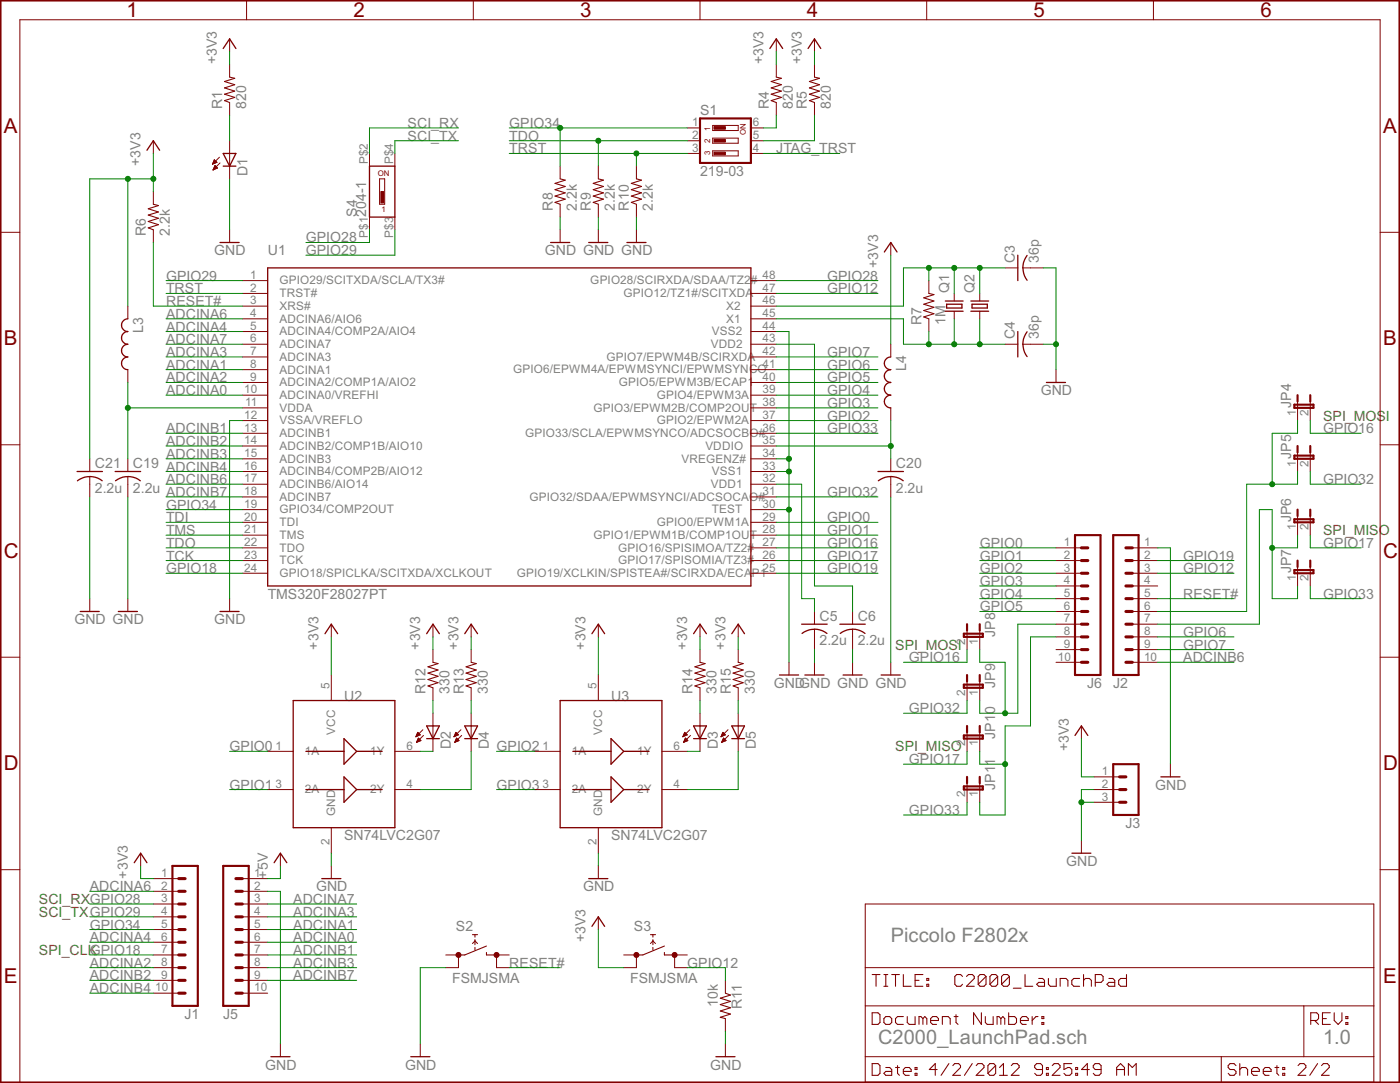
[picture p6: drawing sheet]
<svg xmlns="http://www.w3.org/2000/svg" width="250mm" height="193mm" viewBox="0 0 250 193" stroke-linecap="round" stroke-linejoin="round" font-family="sans-serif">
<defs><g id="words">
<g font-size="3.7" fill="#800000">
<text x="22.6" y="3">1</text>
<text x="63.1" y="3">2</text>
<text x="103.5" y="3">3</text>
<text x="144" y="3">4</text>
<text x="184.4" y="3">5</text>
<text x="224.9" y="3">6</text>
<text x=".7" y="23.6">A</text>
<text x="246.8" y="23.6">A</text>
<text x=".7" y="61.5">B</text>
<text x="246.8" y="61.5">B</text>
<text x=".7" y="99.4">C</text>
<text x="246.8" y="99.4">C</text>
<text x=".7" y="137.3">D</text>
<text x="246.8" y="137.3">D</text>
<text x=".7" y="175.2">E</text>
<text x="246.8" y="175.2">E</text>
</g>
<g font-size="3.6" fill="#808080">
<text x="158.9" y="168">Piccolo F2802x</text>
<text x="156.7" y="186.1">C2000_LaunchPad.sch</text>
<text x="236" y="186.1">1.0</text>
</g>
<g font-size="2.5" fill="#808080">
<text x="38.7" y="11.5" transform="rotate(-90 38.7 11.5)">+3V3</text>
<text x="136.2" y="11.5" transform="rotate(-90 136.2 11.5)">+3V3</text>
<text x="143" y="11.5" transform="rotate(-90 143 11.5)">+3V3</text>
<text x="39.6" y="19.4" transform="rotate(-90 39.6 19.4)">R1</text>
<text x="43.9" y="19.4" transform="rotate(-90 43.9 19.4)">820</text>
<text x="72.7" y="22.8">SCI_RX</text>
<text x="90.9" y="22.8">GPIO34</text>
<text x="124.9" y="20.5">S1</text>
<text x="137.2" y="19.4" transform="rotate(-90 137.2 19.4)">R4</text>
<text x="141.5" y="19.4" transform="rotate(-90 141.5 19.4)">820</text>
<text x="144" y="19.4" transform="rotate(-90 144 19.4)">R5</text>
<text x="148.3" y="19.4" transform="rotate(-90 148.3 19.4)">820</text>
<text x="25.1" y="29.6" transform="rotate(-90 25.1 29.6)">+3V3</text>
<text x="72.7" y="25.1">SCI_TX</text>
<text x="90.9" y="25.1">TDO</text>
<text x="90.9" y="27.4">TRST</text>
<text x="138.5" y="27.4">JTAG_TRST</text>
<text x="44.1" y="31.4" transform="rotate(-90 44.1 31.4)">D1</text>
<text x="124.9" y="31.3">219-03</text>
<text x="63.6" y="38.7" transform="rotate(-90 63.6 38.7)">S4</text>
<text x="65.3" y="38.7" transform="rotate(-90 65.3 38.7)">204-1</text>
<text x="98.6" y="37.6" transform="rotate(-90 98.6 37.6)">R8</text>
<text x="102.9" y="37.6" transform="rotate(-90 102.9 37.6)">2.2k</text>
<text x="105.4" y="37.6" transform="rotate(-90 105.4 37.6)">R9</text>
<text x="109.7" y="37.6" transform="rotate(-90 109.7 37.6)">2.2k</text>
<text x="112.2" y="37.6" transform="rotate(-90 112.2 37.6)">R10</text>
<text x="116.5" y="37.6" transform="rotate(-90 116.5 37.6)">2.2k</text>
<text x="26" y="42.1" transform="rotate(-90 26 42.1)">R6</text>
<text x="30.3" y="42.1" transform="rotate(-90 30.3 42.1)">2.2k</text>
<text x="38.2" y="45.5">GND</text>
<text x="47.8" y="45.5">U1</text>
<text x="54.6" y="43.2">GPIO28</text>
<text x="54.6" y="45.5">GPIO29</text>
<text x="97.2" y="45.5">GND GND GND</text>
<text x="156.7" y="47.8" transform="rotate(-90 156.7 47.8)">+3V3</text>
<text x="181" y="46.9" transform="rotate(-90 181 46.9)">C3</text>
<text x="185.3" y="46.9" transform="rotate(-90 185.3 46.9)">36p</text>
<text x="29.6" y="52.3">TRST</text>
<text x="29.6" y="50">GPIO29</text>
<text x="147.6" y="52.3">GPIO12</text>
<text x="147.6" y="50">GPIO28</text>
<text x="169.4" y="52.3" transform="rotate(-90 169.4 52.3)">Q1</text>
<text x="173.9" y="52.3" transform="rotate(-90 173.9 52.3)">Q2</text>
<text x="25.5" y="59.3" transform="rotate(-90 25.5 59.3)">L3</text>
<text x="29.6" y="54.6">RESET#</text>
<text x="29.6" y="56.8">ADCINA6</text>
<text x="29.6" y="59.1">ADCINA4</text>
<text x="164.4" y="58" transform="rotate(-90 164.4 58)">R7</text>
<text x="168.7" y="58" transform="rotate(-90 168.7 58)">1M</text>
<text x="29.6" y="61.4">ADCINA7</text>
<text x="29.6" y="63.6">ADCINA3</text>
<text x="29.6" y="65.9">ADCINA1</text>
<text x="147.6" y="65.9">GPIO6</text>
<text x="147.6" y="63.6">GPIO7</text>
<text x="181" y="60.5" transform="rotate(-90 181 60.5)">C4</text>
<text x="185.3" y="60.5" transform="rotate(-90 185.3 60.5)">36p</text>
<text x="29.6" y="70.5">ADCINA0</text>
<text x="29.6" y="68.2">ADCINA2</text>
<text x="147.6" y="70.4">GPIO4</text>
<text x="147.6" y="68.2">GPIO5</text>
<text x="161.6" y="66.1" transform="rotate(-90 161.6 66.1)">L4</text>
<text x="185.7" y="70.4">GND</text>
<text x="29.6" y="77.3">ADCINB1</text>
<text x="147.6" y="75">GPIO2</text>
<text x="147.6" y="72.7">GPIO3</text>
<text x="147.6" y="77.3">GPIO33</text>
<text x="230.4" y="72.7" transform="rotate(-90 230.4 72.7)">JP4</text>
<text x="236" y="77.3">GPIO16</text>
<text x="16.9" y="83.5">C21</text>
<text x="23.7" y="83.5">C19 ADCINB4</text>
<text x="29.6" y="81.8">ADCINB3</text>
<text x="29.6" y="79.5">ADCINB2</text>
<text x="159.8" y="83.5">C20</text>
<text x="230.4" y="81.8" transform="rotate(-90 230.4 81.8)">JP5</text>
<text x="16.9" y="87.8">2.2u</text>
<text x="23.7" y="87.8">2.2u</text>
<text x="29.6" y="88.6">ADCINB7</text>
<text x="29.6" y="86.3">ADCINB6</text>
<text x="147.6" y="88.6">GPIO32</text>
<text x="159.8" y="87.8">2.2u</text>
<text x="236" y="86.3">GPIO32</text>
<text x="29.6" y="93.1">TDI</text>
<text x="29.6" y="95.4">TMS</text>
<text x="29.6" y="90.9">GPIO34</text>
<text x="147.6" y="95.4">GPIO1</text>
<text x="147.6" y="93.1">GPIO0</text>
<text x="230.4" y="93.1" transform="rotate(-90 230.4 93.1)">JP6</text>
<text x="29.6" y="99.9">TCK</text>
<text x="29.6" y="97.7">TDO</text>
<text x="147.6" y="99.9">GPIO17</text>
<text x="147.6" y="97.7">GPIO16</text>
<text x="174.8" y="99.9">GPIO1</text>
<text x="174.8" y="97.7">GPIO0</text>
<text x="211.1" y="99.9">GPIO19</text>
<text x="236" y="97.7">GPIO17</text>
<text x="29.6" y="102.2">GPIO18</text>
<text x="47.8" y="106.7">TMS320F28027PT</text>
<text x="147.6" y="102.2">GPIO19</text>
<text x="174.8" y="102.2">GPIO2</text>
<text x="174.8" y="104.5">GPIO3</text>
<text x="174.8" y="106.7">GPIO4</text>
<text x="211.1" y="106.7">RESET#</text>
<text x="211.1" y="102.2">GPIO12</text>
<text x="230.4" y="102.2" transform="rotate(-90 230.4 102.2)">JP7</text>
<text x="236" y="106.7">GPIO33</text>
<text x="13.3" y="111.3">GND GND</text>
<text x="38.2" y="111.3">GND</text>
<text x="146.2" y="110.7">C5</text>
<text x="153" y="110.7">C6</text>
<text x="174.8" y="109">GPIO5</text>
<text x="177.5" y="113.5" transform="rotate(-90 177.5 113.5)">JP8</text>
<text x="211.1" y="113.5">GPIO6</text>
<text x="56.8" y="115.8" transform="rotate(-90 56.8 115.8)">+3V3</text>
<text x="75" y="115.8" transform="rotate(-90 75 115.8)">+3V3</text>
<text x="81.8" y="115.8" transform="rotate(-90 81.8 115.8)">+3V3</text>
<text x="104.5" y="115.8" transform="rotate(-90 104.5 115.8)">+3V3</text>
<text x="122.6" y="115.8" transform="rotate(-90 122.6 115.8)">+3V3</text>
<text x="129.4" y="115.8" transform="rotate(-90 129.4 115.8)">+3V3</text>
<text x="146.2" y="115">2.2u</text>
<text x="153" y="115">2.2u</text>
<text x="162.2" y="118.1">GPIO16</text>
<text x="211.1" y="118.1">ADCINB6</text>
<text x="211.1" y="115.8">GPIO7</text>
<text x="61.4" y="124.9">U2</text>
<text x="75.9" y="123.8" transform="rotate(-90 75.9 123.8)">R12</text>
<text x="80.2" y="123.8" transform="rotate(-90 80.2 123.8)">330</text>
<text x="82.7" y="123.8" transform="rotate(-90 82.7 123.8)">R13</text>
<text x="87" y="123.8" transform="rotate(-90 87 123.8)">330</text>
<text x="109" y="124.9">U3</text>
<text x="123.6" y="123.8" transform="rotate(-90 123.6 123.8)">R14</text>
<text x="127.8" y="123.8" transform="rotate(-90 127.8 123.8)">330</text>
<text x="130.4" y="123.8" transform="rotate(-90 130.4 123.8)">R15</text>
<text x="134.6" y="123.8" transform="rotate(-90 134.6 123.8)">330</text>
<text x="138" y="122.6">GNDGND GND GND</text>
<text x="177.5" y="122.6" transform="rotate(-90 177.5 122.6)">JP9</text>
<text x="194" y="122.6">J6</text>
<text x="198.6" y="122.6">J2</text>
<text x="162.2" y="127.2">GPIO32</text>
<text x="177.5" y="131.7" transform="rotate(-90 177.5 131.7)">JP10</text>
<text x="41" y="134">GPIO0</text>
<text x="80.4" y="133.5" transform="rotate(-90 80.4 133.5)">D2</text>
<text x="87.2" y="133.5" transform="rotate(-90 87.2 133.5)">D4</text>
<text x="88.6" y="134">GPIO2</text>
<text x="128.1" y="133.5" transform="rotate(-90 128.1 133.5)">D3</text>
<text x="134.9" y="133.5" transform="rotate(-90 134.9 133.5)">D5</text>
<text x="162.2" y="136.2">GPIO17</text>
<text x="190.7" y="134" transform="rotate(-90 190.7 134)">+3V3</text>
<text x="41" y="140.8">GPIO1</text>
<text x="88.6" y="140.8">GPIO3</text>
<text x="177.5" y="140.8" transform="rotate(-90 177.5 140.8)">JP11</text>
<text x="206.1" y="140.8">GND</text>
<text x="61.4" y="149.8">SN74LVC2G07</text>
<text x="109" y="149.8">SN74LVC2G07</text>
<text x="162.2" y="145.3">GPIO33</text>
<text x="200.8" y="147.6">J3</text>
<text x="190.2" y="154.4">GND</text>
<text x="16" y="158.9">ADCINA6</text>
<text x="22.8" y="156.6" transform="rotate(-90 22.8 156.6)">+3V3</text>
<text x="47.8" y="156.6" transform="rotate(-90 47.8 156.6)">+5V</text>
<text x="52.3" y="161.2">ADCINA7</text>
<text x="56.4" y="158.9">GND</text>
<text x="104" y="158.9">GND</text>
<text x="16" y="165.7">GPIO34</text>
<text x="16" y="168">ADCINA4</text>
<text x="52.3" y="165.7">ADCINA1</text>
<text x="52.3" y="163.5">ADCINA3</text>
<text x="52.3" y="168">ADCINA0</text>
<text x="81.3" y="165.9">S2</text>
<text x="104.5" y="168" transform="rotate(-90 104.5 168)">+3V3</text>
<text x="113.1" y="165.9">S3</text>
<text x="16" y="170.3">GPIO18</text>
<text x="16" y="172.5">ADCINA2</text>
<text x="52.3" y="170.3">ADCINB1</text>
<text x="52.3" y="172.5">ADCINB3</text>
<text x="90.9" y="172.5">RESET#</text>
<text x="122.6" y="172.5">GPIO12</text>
<text x="16" y="174.8">ADCINB2</text>
<text x="16" y="177.1">ADCINB4</text>
<text x="52.3" y="174.8">ADCINB7</text>
<text x="80.7" y="175.2">FSMJSMA</text>
<text x="112.4" y="175.2">FSMJSMA</text>
<text x="128.1" y="179.5" transform="rotate(-90 128.1 179.5)">10k</text>
<text x="132.4" y="179.9" transform="rotate(-90 132.4 179.9)">R11</text>
<text x="32.9" y="181.6">J1</text>
<text x="39.8" y="181.6">J5</text>
<text x="47.3" y="190.7">GND</text>
<text x="72.3" y="190.7">GND</text>
<text x="126.7" y="190.7">GND</text>
</g>
<g font-size="2.5" fill="#808000">
<text x="236" y="75">SPI_MOSI</text>
<text x="236" y="95.4">SPI_MISO</text>
<text x="159.7" y="115.8">SPI_MOSI</text>
<text x="159.7" y="134">SPI_MISO</text>
<text x="6.9" y="161.2">SCI_RXGPIO28</text>
<text x="6.9" y="163.5">SCI_TXGPIO29</text>
<text x="6.9" y="170.3">SPI_CLK</text>
</g>
<g font-size="2.1" fill="#808080">
<text x="123.5" y="22.5">1</text>
<text x="134.3" y="22.5">6</text>
<text x="65.6" y="29.3" transform="rotate(-90 65.6 29.3)">P$2</text>
<text x="70.1" y="29.3" transform="rotate(-90 70.1 29.3)">P$4</text>
<text x="123.5" y="24.8">2</text>
<text x="123.5" y="27">3</text>
<text x="134.3" y="27">4</text>
<text x="134.3" y="24.8">5</text>
<text x="65.6" y="42.4" transform="rotate(-90 65.6 42.4)">P$1</text>
<text x="70.1" y="42.4" transform="rotate(-90 70.1 42.4)">P$3</text>
<text x="44.6" y="49.7">1</text>
<text x="44.6" y="52">2</text>
<text x="49.9" y="50.7">GPIO29/SCITXDA/SCLA/TX3#</text>
<text x="49.9" y="53">TRST#</text>
<text x="105.3" y="50.7">GPIO28/SCIRXDA/SDAA/TZ2#</text>
<text x="111.2" y="53">GPIO12/TZ1#/SCITXDA</text>
<text x="136.1" y="52">47</text>
<text x="136.1" y="49.7">48</text>
<text x="44.6" y="54.3">3</text>
<text x="44.6" y="56.5">4</text>
<text x="44.6" y="58.8">5</text>
<text x="49.9" y="55.3">XRS#</text>
<text x="49.9" y="57.5">ADCINA6/AIO6</text>
<text x="49.9" y="59.8">ADCINA4/COMP2A/AIO4</text>
<text x="127" y="59.8">VSS2</text>
<text x="129.6" y="57.5">X1</text>
<text x="129.6" y="55.2">X2</text>
<text x="136.1" y="58.8">44</text>
<text x="136.1" y="56.5">45</text>
<text x="136.1" y="54.3">46</text>
<text x="44.6" y="61.1">6</text>
<text x="44.6" y="63.3">7</text>
<text x="44.6" y="65.6">8</text>
<text x="49.9" y="62.1">ADCINA7</text>
<text x="49.9" y="64.3">ADCINA3</text>
<text x="108.2" y="64.3">GPIO7/EPWM4B/SCIRXDA</text>
<text x="126.8" y="62">VDD2</text>
<text x="136.1" y="65.6">41</text>
<text x="136.1" y="63.3">42</text>
<text x="136.1" y="61.1">43</text>
<text x="43.6" y="70.1">10</text>
<text x="44.6" y="67.9">9</text>
<text x="49.9" y="66.6">ADCINA1</text>
<text x="49.9" y="68.9">ADCINA2/COMP1A/AIO2</text>
<text x="49.9" y="71.1">ADCINA0/VREFHI</text>
<text x="91.6" y="66.6">GPIO6/EPWM4A/EPWMSYNCI/EPWMSYNCO</text>
<text x="110.4" y="68.9">GPIO5/EPWM3B/ECAP1</text>
<text x="117.2" y="71.1">GPIO4/EPWM3A</text>
<text x="136.1" y="70.1">39</text>
<text x="136.1" y="67.9">40</text>
<text x="43.6" y="74.7">12</text>
<text x="43.6" y="76.9">13</text>
<text x="43.7" y="72.4">11</text>
<text x="49.9" y="73.4">VDDA</text>
<text x="49.9" y="75.7">VSSA/VREFLO</text>
<text x="49.9" y="77.9">ADCINB1</text>
<text x="93.7" y="77.9">GPIO33/SCLA/EPWMSYNCO/ADCSOCBO#</text>
<text x="105.9" y="73.4">GPIO3/EPWM2B/COMP2OUT</text>
<text x="117.2" y="75.7">GPIO2/EPWM2A</text>
<text x="136.1" y="76.9">36</text>
<text x="136.1" y="74.7">37</text>
<text x="136.1" y="72.4">38</text>
<text x="231.2" y="74.1" transform="rotate(-90 231.2 74.1)">1</text>
<text x="233.5" y="74.1" transform="rotate(-90 233.5 74.1)">2</text>
<text x="43.6" y="79.2">14</text>
<text x="43.6" y="81.5">15</text>
<text x="43.6" y="83.7">16</text>
<text x="49.9" y="80.2">ADCINB2/COMP1B/AIO10</text>
<text x="49.9" y="82.5">ADCINB3</text>
<text x="121.6" y="82.5">VREGENZ#</text>
<text x="125.8" y="80.2">VDDIO</text>
<text x="136.1" y="83.7">33</text>
<text x="136.1" y="81.5">34</text>
<text x="136.1" y="79.2">35</text>
<text x="231.2" y="83.2" transform="rotate(-90 231.2 83.2)">1</text>
<text x="233.5" y="83.2" transform="rotate(-90 233.5 83.2)">2</text>
<text x="43.6" y="86">17</text>
<text x="43.6" y="88.3">18</text>
<text x="49.9" y="84.7">ADCINB4/COMP2B/AIO12</text>
<text x="49.9" y="87">ADCINB6/AIO14</text>
<text x="49.9" y="89.3">ADCINB7</text>
<text x="94.5" y="89.3">GPIO32/SDAA/EPWMSYNCI/ADCSOCAO#</text>
<text x="126.8" y="87">VDD1</text>
<text x="127" y="84.7">VSS1</text>
<text x="136.1" y="88.3">31</text>
<text x="136.1" y="86">32</text>
<text x="43.6" y="90.5">19</text>
<text x="43.6" y="92.8">20</text>
<text x="43.6" y="95.1">21</text>
<text x="49.9" y="91.5">GPIO34/COMP2OUT</text>
<text x="49.9" y="93.8">TDI</text>
<text x="117.2" y="93.8">GPIO0/EPWM1A</text>
<text x="127" y="91.5">TEST</text>
<text x="136.1" y="95.1">28</text>
<text x="136.1" y="92.8">29</text>
<text x="136.1" y="90.5">30</text>
<text x="231.2" y="94.5" transform="rotate(-90 231.2 94.5)">1</text>
<text x="233.5" y="94.5" transform="rotate(-90 233.5 94.5)">2</text>
<text x="43.6" y="97.4">22</text>
<text x="43.6" y="99.6">23</text>
<text x="43.6" y="101.9">24</text>
<text x="49.9" y="96.1">TMS</text>
<text x="49.9" y="98.3">TDO</text>
<text x="49.9" y="100.6">TCK</text>
<text x="105.9" y="96.1">GPIO1/EPWM1B/COMP1OUT</text>
<text x="110.3" y="100.6">GPIO17/SPISOMIA/TZ3#</text>
<text x="110.3" y="98.3">GPIO16/SPISIMOA/TZ2#</text>
<text x="136.1" y="101.9">25</text>
<text x="136.1" y="99.6">26</text>
<text x="136.1" y="97.4">27</text>
<text x="189.8" y="97.4">1</text>
<text x="189.8" y="99.6">2</text>
<text x="189.8" y="101.9">3</text>
<text x="204.1" y="97.4">1</text>
<text x="204.1" y="99.6">2</text>
<text x="204.1" y="101.9">3</text>
<text x="49.9" y="102.9">GPIO18/SPICLKA/SCITXDA/XCLKOUT</text>
<text x="92.2" y="102.9">GPIO19/XCLKIN/SPISTEA#/SCIRXDA/ECAP1</text>
<text x="189.8" y="104.2">4</text>
<text x="189.8" y="106.4">5</text>
<text x="204.1" y="104.2">4</text>
<text x="204.1" y="106.4">5</text>
<text x="231.2" y="103.6" transform="rotate(-90 231.2 103.6)">1</text>
<text x="233.5" y="103.6" transform="rotate(-90 233.5 103.6)">2</text>
<text x="189.8" y="108.7">6</text>
<text x="189.8" y="111">7</text>
<text x="189.8" y="113.2">8</text>
<text x="204.1" y="108.7">6</text>
<text x="204.1" y="111">7</text>
<text x="204.1" y="113.2">8</text>
<text x="172.2" y="114.9" transform="rotate(-90 172.2 114.9)">2</text>
<text x="174.5" y="114.9" transform="rotate(-90 174.5 114.9)">1</text>
<text x="188.7" y="117.8">10</text>
<text x="189.8" y="115.5">9</text>
<text x="204.1" y="115.5">9</text>
<text x="204.1" y="117.8">10</text>
<text x="58.8" y="122.8" transform="rotate(-90 58.8 122.8)">5</text>
<text x="106.4" y="122.8" transform="rotate(-90 106.4 122.8)">5</text>
<text x="172.2" y="124" transform="rotate(-90 172.2 124)">2</text>
<text x="174.5" y="124" transform="rotate(-90 174.5 124)">1</text>
<text x="59.8" y="131" transform="rotate(-90 59.8 131)">VCC</text>
<text x="107.4" y="131" transform="rotate(-90 107.4 131)">VCC</text>
<text x="49.2" y="133.6">1</text>
<text x="54.4" y="134.6">1A</text>
<text x="66.1" y="134.6">1Y</text>
<text x="72.5" y="133.6">6</text>
<text x="96.8" y="133.6">1</text>
<text x="102" y="134.6">1A</text>
<text x="113.7" y="134.6">1Y</text>
<text x="120.2" y="133.6">6</text>
<text x="172.2" y="133.1" transform="rotate(-90 172.2 133.1)">2</text>
<text x="174.5" y="133.1" transform="rotate(-90 174.5 133.1)">1</text>
<text x="49.2" y="140.5">3</text>
<text x="54.4" y="141.4">2A</text>
<text x="66.1" y="141.4">2Y</text>
<text x="72.5" y="140.5">4</text>
<text x="96.8" y="140.5">3</text>
<text x="102" y="141.4">2A</text>
<text x="113.7" y="141.4">2Y</text>
<text x="120.2" y="140.5">4</text>
<text x="172.2" y="142.1" transform="rotate(-90 172.2 142.1)">2</text>
<text x="174.5" y="142.1" transform="rotate(-90 174.5 142.1)">1</text>
<text x="196.6" y="138.2">1</text>
<text x="196.6" y="140.5">2</text>
<text x="196.6" y="142.7">3</text>
<text x="59.8" y="145.5" transform="rotate(-90 59.8 145.5)">GND</text>
<text x="107.4" y="145.5" transform="rotate(-90 107.4 145.5)">GND</text>
<text x="58.8" y="150.7" transform="rotate(-90 58.8 150.7)">2</text>
<text x="106.4" y="150.7" transform="rotate(-90 106.4 150.7)">2</text>
<text x="28.7" y="156.3">1</text>
<text x="28.7" y="158.6">2</text>
<text x="28.7" y="160.9">3</text>
<text x="45.3" y="156.3">1</text>
<text x="45.3" y="158.6">2</text>
<text x="45.3" y="160.9">3</text>
<text x="28.7" y="163.1">4</text>
<text x="28.7" y="165.4">5</text>
<text x="28.7" y="167.7">6</text>
<text x="45.3" y="163.1">4</text>
<text x="45.3" y="165.4">5</text>
<text x="45.3" y="167.7">6</text>
<text x="28.7" y="169.9">7</text>
<text x="28.7" y="172.2">8</text>
<text x="45.3" y="169.9">7</text>
<text x="45.3" y="172.2">8</text>
<text x="27.7" y="176.7">10</text>
<text x="28.7" y="174.5">9</text>
<text x="45.3" y="174.5">9</text>
<text x="45.3" y="176.7">10</text>
</g>
<g font-size="1.4" fill="#800000">
<text x="126.7" y="23.3" transform="rotate(-90 126.7 23.3)">1</text>
<text x="126.7" y="27.7" transform="rotate(-90 126.7 27.7)">3</text>
<text x="126.7" y="25.4" transform="rotate(-90 126.7 25.4)">2</text>
<text x="133" y="24" transform="rotate(-90 133 24)">ON</text>
<text x="67.4" y="31.3">ON</text>
<text x="68.1" y="37.8">1</text>
</g>
</g></defs>
<g fill="#800000" stroke="#800000" stroke-width=".18">
<path d="M27.4 25.1v2.3z"/>
<path d="M43.2 50h4.6z"/>
<path d="M43.2 52.3h4.6z"/>
<path d="M43.2 54.6h4.6z"/>
<path d="M43.2 56.8h4.6z"/>
<path d="M43.2 59.1h4.6z"/>
<path d="M43.2 61.4h4.6z"/>
<path d="M43.2 63.6h4.6z"/>
<path d="M43.2 65.9h4.6z"/>
<path d="M43.2 68.2h4.6z"/>
<path d="M43.2 70.5h4.6z"/>
<path d="M43.2 72.7h4.6z"/>
<path d="M43.2 75h4.6z"/>
<path d="M43.2 77.2h4.6z"/>
<path d="M43.2 79.5h4.6z"/>
<path d="M43.2 81.8h4.6z"/>
<path d="M43.2 84.1h4.6z"/>
<path d="M43.2 86.3h4.6z"/>
<path d="M43.2 88.6h4.6z"/>
<path d="M43.2 90.9h4.6z"/>
<path d="M43.2 93.1h4.6z"/>
<path d="M43.2 95.4h4.6z"/>
<path d="M43.2 97.7h4.6z"/>
<path d="M43.2 99.9h4.6z"/>
<path d="M43.2 102.2h4.6z"/>
<path d="M134 102.2h4.5z"/>
<path d="M134 99.9h4.5z"/>
<path d="M134 97.7h4.5z"/>
<path d="M134 95.4h4.5z"/>
<path d="M134 93.1h4.5z"/>
<path d="M134 90.9h4.5z"/>
<path d="M134 88.6h4.5z"/>
<path d="M134 86.3h4.5z"/>
<path d="M134 84.1h4.5z"/>
<path d="M134 81.8h4.5z"/>
<path d="M134 79.5h4.5z"/>
<path d="M134 77.2h4.5z"/>
<path d="M134 75h4.5z"/>
<path d="M134 72.7h4.5z"/>
<path d="M134 70.5h4.5z"/>
<path d="M134 68.2h4.5z"/>
<path d="M134 65.9h4.5z"/>
<path d="M134 63.6h4.5z"/>
<path d="M134 61.4h4.5z"/>
<path d="M134 59.1h4.5z"/>
<path d="M134 56.8h4.5z"/>
<path d="M134 54.6h4.5z"/>
<path d="M134 52.3h4.5z"/>
<path d="M134 50h4.5z"/>
<path d="M170.2 52.3v1.4z"/>
<path d="M170.2 55.5v1.3z"/>
<path d="M174.8 52.3v1.4z"/>
<path d="M174.8 55.5v1.3z"/>
<path d="M182.5 61.4h1.4z"/>
<path d="M179.3 61.4h2.3z"/>
<path d="M183.9 61.4h2.2z"/>
<path d="M182.5 47.8h1.4z"/>
<path d="M179.3 47.8h2.3z"/>
<path d="M183.9 47.8h2.2z"/>
<path d="M165.7 50v2.3z"/>
<path d="M165.7 56.8v2.3z"/>
<path d="M188.4 65.9v2.3z"/>
<path d="M41 106.7v2.3z"/>
<path d="M158.9 43.2v2.3z"/>
<path d="M140.8 118.1v2.2z"/>
<path d="M27.4 34.2v2.2z"/>
<path d="M27.4 41v2.2z"/>
<path d="M99.9 29.6v2.3z"/>
<path d="M99.9 36.4v2.3z"/>
<path d="M106.8 29.6v2.3z"/>
<path d="M106.8 36.4v2.3z"/>
<path d="M138.5 11.5v2.2z"/>
<path d="M138.5 18.3v2.2z"/>
<path d="M145.3 11.5v2.2z"/>
<path d="M145.3 18.3v2.2z"/>
<path d="M138.5 6.9v2.3z"/>
<path d="M145.3 6.9v2.3z"/>
<path d="M99.9 41v2.2z"/>
<path d="M106.8 41v2.2z"/>
<path d="M145.3 112.2v1.3z"/>
<path d="M145.3 109v2.3z"/>
<path d="M145.3 113.5v2.3z"/>
<path d="M152.1 112.2v1.3z"/>
<path d="M152.1 109v2.3z"/>
<path d="M152.1 113.5v2.3z"/>
<path d="M145.3 118.1v2.2z"/>
<path d="M152.1 118.1v2.2z"/>
<path d="M111.3 170.2h2.2z"/>
<path d="M111.3 172.5h2.2z"/>
<path d="M120.4 172.5h2.2z"/>
<path d="M120.4 170.2h2.2z"/>
<path d="M113.5 170.2v2.3z"/>
<path d="M120.4 170.2v2.3z"/>
<path d="M116.5 167.7l-.5 .5z"/>
<path d="M116.5 167.7l.5 .5z"/>
<path d="M79.5 170.2h2.3z"/>
<path d="M79.5 172.5h2.3z"/>
<path d="M88.6 172.5h2.3z"/>
<path d="M88.6 170.2h2.3z"/>
<path d="M81.8 170.2v2.3z"/>
<path d="M88.6 170.2v2.3z"/>
<path d="M84.7 167.7l-.4 .5z"/>
<path d="M84.7 167.7l.5 .5z"/>
<path d="M77.2 131.7v2.2z"/>
<path d="M77.2 127.2v2.2z"/>
<path d="M77.2 129.4v2.3z"/>
<path d="M75.4 130.1l-1.2 1.2z"/>
<path d="M75.6 131.1l-1.3 1.3z"/>
<path d="M74.5 130.6l-.3 .7z"/>
<path d="M74.5 130.6l.5 .4z"/>
<path d="M74.2 131.3l.8-.3z"/>
<path d="M74.2 131.2h.3z"/>
<path d="M74.3 131.1h.4z"/>
<path d="M74.3 131h.6z"/>
<path d="M74.4 130.9h.5z"/>
<path d="M74.4 130.8h.4z"/>
<path d="M74.5 130.7h.2z"/>
<path d="M74.6 131.6l-.3 .8z"/>
<path d="M74.6 131.6l.5 .4z"/>
<path d="M74.3 132.4l.8-.4z"/>
<path d="M74.3 132.3h.2z"/>
<path d="M74.4 132.2h.3z"/>
<path d="M74.4 132.1h.6z"/>
<path d="M74.5 132h.5z"/>
<path d="M74.5 131.9h.4z"/>
<path d="M74.6 131.8h.2z"/>
<path d="M74.6 131.7h.1z"/>
<path d="M84.1 131.7v2.2z"/>
<path d="M84.1 127.2v2.2z"/>
<path d="M84.1 129.4v2.3z"/>
<path d="M82.2 130.1l-1.2 1.2z"/>
<path d="M82.4 131.1l-1.3 1.3z"/>
<path d="M81.3 130.6l-.3 .7z"/>
<path d="M81.3 130.6l.5 .4z"/>
<path d="M81 131.3l.8-.3z"/>
<path d="M81.1 131.2h.1z"/>
<path d="M81.1 131.1h.4z"/>
<path d="M81.1 131h.6z"/>
<path d="M81.2 130.9h.5z"/>
<path d="M81.2 130.8h.4z"/>
<path d="M81.3 130.7h.2z"/>
<path d="M81.5 131.6l-.4 .8z"/>
<path d="M81.5 131.6l.4 .4z"/>
<path d="M81.1 132.4l.8-.4z"/>
<path d="M81.1 132.3h.2z"/>
<path d="M81.2 132.2h.4z"/>
<path d="M81.2 132.1h.6z"/>
<path d="M81.3 132h.5z"/>
<path d="M81.3 131.9h.5z"/>
<path d="M81.4 131.8h.2z"/>
<path d="M81.4 131.7h.1z"/>
<path d="M129.4 181.6v2.3z"/>
<path d="M129.4 174.8v2.3z"/>
<path d="M106.8 163.5v2.2z"/>
<path d="M129.4 186.1v2.3z"/>
<path d="M75 186.1v2.3z"/>
<path d="M47.8 133.9h4.5z"/>
<path d="M47.8 140.8h4.5z"/>
<path d="M70.5 140.8h4.5z"/>
<path d="M70.5 133.9h4.5z"/>
<path d="M59.1 120.3v4.6z"/>
<path d="M59.1 147.6v4.5z"/>
<path d="M77.2 115.8v2.3z"/>
<path d="M77.2 122.6v2.3z"/>
<path d="M84.1 115.8v2.3z"/>
<path d="M84.1 122.6v2.3z"/>
<path d="M59.1 111.3v2.2z"/>
<path d="M77.2 111.3v2.2z"/>
<path d="M84.1 111.3v2.2z"/>
<path d="M59.1 154.4v2.2z"/>
<path d="M124.9 131.7v2.2z"/>
<path d="M124.9 127.2v2.2z"/>
<path d="M124.9 129.4v2.3z"/>
<path d="M123.1 130.1l-1.3 1.2z"/>
<path d="M123.2 131.1l-1.3 1.3z"/>
<path d="M122.2 130.6l-.4 .7z"/>
<path d="M122.2 130.6l.4 .4z"/>
<path d="M121.8 131.3l.8-.3z"/>
<path d="M121.9 131.2h.2z"/>
<path d="M121.9 131.1h.4z"/>
<path d="M122 131h.6z"/>
<path d="M122 130.9h.5z"/>
<path d="M122.1 130.8h.3z"/>
<path d="M122.1 130.7h.2z"/>
<path d="M122.3 131.6l-.4 .8z"/>
<path d="M122.3 131.6l.4 .4z"/>
<path d="M121.9 132.4l.8-.4z"/>
<path d="M122 132.3h.1z"/>
<path d="M122 132.2h.4z"/>
<path d="M122.1 132.1h.5z"/>
<path d="M122.1 132h.6z"/>
<path d="M122.2 131.9h.4z"/>
<path d="M122.2 131.8h.3z"/>
<path d="M122.2 131.7h.2z"/>
<path d="M131.7 131.7v2.2z"/>
<path d="M131.7 127.2v2.2z"/>
<path d="M131.7 129.4v2.3z"/>
<path d="M129.9 130.1l-1.3 1.2z"/>
<path d="M130 131.1l-1.3 1.3z"/>
<path d="M129 130.6l-.4 .7z"/>
<path d="M129 130.6l.4 .4z"/>
<path d="M128.6 131.3l.8-.3z"/>
<path d="M128.7 131.2h.2z"/>
<path d="M128.7 131.1h.4z"/>
<path d="M128.8 131h.6z"/>
<path d="M128.8 130.9h.6z"/>
<path d="M128.8 130.8h.4z"/>
<path d="M128.9 130.7h.2z"/>
<path d="M129.1 131.6l-.4 .8z"/>
<path d="M129.1 131.6l.4 .4z"/>
<path d="M128.7 132.4l.8-.4z"/>
<path d="M128.8 132.3h.2z"/>
<path d="M128.8 132.2h.4z"/>
<path d="M128.9 132.1h.5z"/>
<path d="M128.9 132h.6z"/>
<path d="M129 131.9h.4z"/>
<path d="M129 131.8h.3z"/>
<path d="M129.1 131.7h.1z"/>
<path d="M95.4 133.9h4.5z"/>
<path d="M95.4 140.8h4.5z"/>
<path d="M118.1 140.8h4.5z"/>
<path d="M118.1 133.9h4.5z"/>
<path d="M106.8 120.3v4.6z"/>
<path d="M106.8 147.6v4.5z"/>
<path d="M124.9 115.8v2.3z"/>
<path d="M124.9 122.6v2.3z"/>
<path d="M131.7 115.8v2.3z"/>
<path d="M131.7 122.6v2.3z"/>
<path d="M106.8 111.3v2.2z"/>
<path d="M124.9 111.3v2.2z"/>
<path d="M131.7 111.3v2.2z"/>
<path d="M106.8 154.4v2.2z"/>
<path d="M41 29.6v2.3z"/>
<path d="M41 25.1v2.3z"/>
<path d="M41 27.4v2.2z"/>
<path d="M39.1 28l-1.2 1.3z"/>
<path d="M39.3 29.1l-1.3 1.2z"/>
<path d="M38.2 28.5l-.3 .8z"/>
<path d="M38.2 28.5l.5 .4z"/>
<path d="M37.9 29.3l.8-.4z"/>
<path d="M38 29.1h.2z"/>
<path d="M38 29.1h.4z"/>
<path d="M38 28.9h.7z"/>
<path d="M38.1 28.8h.5z"/>
<path d="M38.1 28.7h.4z"/>
<path d="M38.2 28.6h.2z"/>
<path d="M38.4 29.5l-.4 .8z"/>
<path d="M38.4 29.5l.4 .5z"/>
<path d="M38 30.3l.8-.3z"/>
<path d="M38.1 30.2h.2z"/>
<path d="M38.1 30.1h.4z"/>
<path d="M38.2 30h.6z"/>
<path d="M38.2 29.9h.5z"/>
<path d="M38.2 29.8h.4z"/>
<path d="M38.3 29.7h.2z"/>
<path d="M41 11.5v2.2z"/>
<path d="M41 18.3v2.2z"/>
<path d="M41 6.9v2.3z"/>
<path d="M41 41v2.2z"/>
<path d="M134 27.4h2.2z"/>
<path d="M134 25.1h2.2z"/>
<path d="M134 22.8h2.2z"/>
<path d="M122.6 22.8h2.3z"/>
<path d="M122.6 25.1h2.3z"/>
<path d="M122.6 27.4h2.3z"/>
<path d="M127.2 22.4v.9z"/>
<path d="M131.7 22.4v.9z"/>
<path d="M127.2 23.3h4.5z"/>
<path d="M127.2 22.4h4.5z"/>
<path d="M127.2 24.6v.9z"/>
<path d="M131.7 24.6v.9z"/>
<path d="M127.2 25.5h4.5z"/>
<path d="M127.2 24.6h4.5z"/>
<path d="M127.2 26.9v.9z"/>
<path d="M131.7 26.9v.9z"/>
<path d="M127.2 27.8h4.5z"/>
<path d="M127.2 26.9h4.5z"/>
<path d="M113.5 29.6v2.3z"/>
<path d="M113.5 36.4v2.3z"/>
<path d="M113.5 41v2.2z"/>
<path d="M65.9 27.4v2.2z"/>
<path d="M65.9 38.7v2.3z"/>
<path d="M67.7 36.4h.9z"/>
<path d="M67.7 31.9h.9z"/>
<path d="M68.6 31.9v4.5z"/>
<path d="M67.7 31.9v4.5z"/>
<path d="M70.5 38.7v2.3z"/>
<path d="M70.5 27.4v2.2z"/>
<path d="M22.8 54.6v2.2z"/>
<path d="M22.8 65.9v2.3z"/>
<path d="M158.9 61.4v2.2z"/>
<path d="M158.9 72.7v2.3z"/>
<path d="M22.8 85v1.3z"/>
<path d="M22.8 81.8v2.3z"/>
<path d="M22.8 86.3v2.3z"/>
<path d="M22.8 106.7v2.3z"/>
<path d="M158.9 85v1.3z"/>
<path d="M158.9 81.8v2.3z"/>
<path d="M158.9 86.3v2.3z"/>
<path d="M158.9 118.1v2.2z"/>
<path d="M16 85v1.3z"/>
<path d="M16 81.8v2.3z"/>
<path d="M16 86.3v2.3z"/>
<path d="M16 106.7v2.3z"/>
<path d="M195.2 138.5h4.6z"/>
<path d="M195.2 140.8h4.6z"/>
<path d="M195.2 143h4.6z"/>
<path d="M192.9 149.8v2.3z"/>
<path d="M192.9 129.4v2.3z"/>
<path d="M27.4 156.6h4.5z"/>
<path d="M27.4 158.9h4.5z"/>
<path d="M27.4 161.2h4.5z"/>
<path d="M27.4 163.5h4.5z"/>
<path d="M27.4 165.7h4.5z"/>
<path d="M27.4 168h4.5z"/>
<path d="M27.4 170.2h4.5z"/>
<path d="M27.4 172.5h4.5z"/>
<path d="M27.4 174.8h4.5z"/>
<path d="M27.4 177.1h4.5z"/>
<path d="M43.2 156.6h4.6z"/>
<path d="M43.2 158.9h4.6z"/>
<path d="M43.2 161.2h4.6z"/>
<path d="M43.2 163.5h4.6z"/>
<path d="M43.2 165.7h4.6z"/>
<path d="M43.2 168h4.6z"/>
<path d="M43.2 170.2h4.6z"/>
<path d="M43.2 172.5h4.6z"/>
<path d="M43.2 174.8h4.6z"/>
<path d="M43.2 177.1h4.6z"/>
<path d="M188.4 97.7h4.5z"/>
<path d="M188.4 99.9h4.5z"/>
<path d="M188.4 102.2h4.5z"/>
<path d="M188.4 104.5h4.5z"/>
<path d="M188.4 106.7h4.5z"/>
<path d="M188.4 109h4.5z"/>
<path d="M188.4 111.3h4.5z"/>
<path d="M188.4 113.5h4.5z"/>
<path d="M188.4 115.8h4.5z"/>
<path d="M188.4 118.1h4.5z"/>
<path d="M202 97.7h4.5z"/>
<path d="M202 99.9h4.5z"/>
<path d="M202 102.2h4.5z"/>
<path d="M202 104.5h4.5z"/>
<path d="M202 106.7h4.5z"/>
<path d="M202 109h4.5z"/>
<path d="M202 111.3h4.5z"/>
<path d="M202 113.5h4.5z"/>
<path d="M202 115.8h4.5z"/>
<path d="M202 118.1h4.5z"/>
<path d="M25.1 152.1v2.3z"/>
<path d="M50 152.1v2.3z"/>
<path d="M208.8 136.2v2.3z"/>
<path d="M231.5 72.7v2.3z"/>
<path d="M231.5 71.6v1.1z"/>
<path d="M233.8 72.7v2.3z"/>
<path d="M233.8 71.6v1.1z"/>
<path d="M231.5 81.8v2.3z"/>
<path d="M231.5 80.7v1.1z"/>
<path d="M233.8 81.8v2.3z"/>
<path d="M233.8 80.7v1.1z"/>
<path d="M231.5 93.1v2.3z"/>
<path d="M231.5 92v1.1z"/>
<path d="M233.8 93.1v2.3z"/>
<path d="M233.8 92v1.1z"/>
<path d="M231.5 102.2v2.3z"/>
<path d="M231.5 101.1v1.1z"/>
<path d="M233.8 102.2v2.3z"/>
<path d="M233.8 101.1v1.1z"/>
<path d="M50 186.1v2.3z"/>
<path d="M174.8 113.5v2.3z"/>
<path d="M174.8 112.4v1.1z"/>
<path d="M172.5 113.5v2.3z"/>
<path d="M172.5 112.4v1.1z"/>
<path d="M174.8 122.6v2.3z"/>
<path d="M174.8 121.5v1.1z"/>
<path d="M172.5 122.6v2.3z"/>
<path d="M172.5 121.5v1.1z"/>
<path d="M174.8 131.7v2.2z"/>
<path d="M174.8 130.6v1.1z"/>
<path d="M172.5 131.7v2.2z"/>
<path d="M172.5 130.6v1.1z"/>
<path d="M174.8 140.8v2.2z"/>
<path d="M174.8 139.6v1.2z"/>
<path d="M172.5 140.8v2.2z"/>
<path d="M172.5 139.6v1.2z"/>
<path d="M3.5 3.5v189.4z"/>
<path d="M.1 41.4h3.4z"/>
<path d="M.1 79.3h3.4z"/>
<path d="M.1 117.2h3.4z"/>
<path d="M.1 155.1h3.4z"/>
<path d="M246.2 3.5v189.4z"/>
<path d="M246.2 41.4h3.4z"/>
<path d="M246.2 79.3h3.4z"/>
<path d="M246.2 117.2h3.4z"/>
<path d="M246.2 155.1h3.4z"/>
<path d="M3.5 3.5h242.7z"/>
<path d="M44 .1v3.4z"/>
<path d="M84.4 .1v3.4z"/>
<path d="M124.9 .1v3.4z"/>
<path d="M165.3 .1v3.4z"/>
<path d="M205.8 .1v3.4z"/>
<path d="M154.4 192.9h63.5z"/>
<path d="M232.6 179.3h12.5z"/>
<path d="M154.4 188.4v4.5z"/>
<path d="M154.4 188.4h63.5z"/>
<path d="M154.4 179.3v9.1z"/>
<path d="M245.1 179.3v9.1z"/>
<path d="M217.9 188.4v4.5z"/>
<path d="M217.9 188.4h14.7z"/>
<path d="M217.9 192.9h27.2z"/>
<path d="M232.6 179.3v9.1z"/>
<path d="M154.4 179.3h78.2z"/>
<path d="M232.6 188.4h12.5z"/>
<path d="M245.1 188.4v4.5z"/>
<path d="M154.4 172.5v6.8z"/>
<path d="M154.4 161.2h90.7z"/>
<path d="M245.1 161.2v11.3z"/>
<path d="M154.4 172.5h90.7z"/>
<path d="M154.4 161.2v11.3z"/>
<path d="M245.1 172.5v6.8z"/>
<circle cx="113.5" cy="170.2" r=".44"/>
<circle cx="120.4" cy="170.2" r=".44"/>
<circle cx="81.8" cy="170.2" r=".44"/>
<circle cx="88.6" cy="170.2" r=".44"/>
</g>
<g fill="#800000" stroke="#800000" stroke-width=".23">
<path d="M27.4 25.1l1.1 1.7z"/>
<path d="M27.4 25.1l-1.2 1.7z"/>
<path d="M47.8 47.8v56.7z"/>
<path d="M47.8 104.5h86.2z"/>
<path d="M134 47.8v56.7z"/>
<path d="M47.8 47.8h86.2z"/>
<path d="M168.9 54.9h2.7z"/>
<path d="M171.6 54.2v.7z"/>
<path d="M168.9 54.2h2.7z"/>
<path d="M168.9 54.2v.7z"/>
<path d="M168.7 53.7h3.1z"/>
<path d="M168.7 55.5h3.1z"/>
<path d="M173.4 54.9h2.8z"/>
<path d="M176.2 54.2v.7z"/>
<path d="M173.4 54.2h2.8z"/>
<path d="M173.4 54.2v.7z"/>
<path d="M173.2 53.7h3.2z"/>
<path d="M173.2 55.5h3.2z"/>
<path d="M181.6 59.1v4.5z"/>
<path d="M181.6 45.5v4.5z"/>
<path d="M186.7 68.2h3.4z"/>
<path d="M39.3 109h3.4z"/>
<path d="M158.9 43.2l1.1 1.7z"/>
<path d="M158.9 43.2l-1.1 1.7z"/>
<path d="M139.1 120.3h3.4z"/>
<path d="M138.5 6.9l1.1 1.7z"/>
<path d="M138.5 6.9l-1.1 1.7z"/>
<path d="M145.3 6.9l1.1 1.7z"/>
<path d="M145.3 6.9l-1.1 1.7z"/>
<path d="M98.2 43.2h3.4z"/>
<path d="M105 43.2h3.4z"/>
<path d="M143 111.3h4.6z"/>
<path d="M149.8 111.3h4.6z"/>
<path d="M143.6 120.3h3.4z"/>
<path d="M150.4 120.3h3.4z"/>
<path d="M78.4 129.4l-1.2 2.3z"/>
<path d="M76.1 129.4l1.1 2.3z"/>
<path d="M77.2 131.7h1.2z"/>
<path d="M76.1 131.7h1.1z"/>
<path d="M77.2 129.4h1.2z"/>
<path d="M76.1 129.4h1.1z"/>
<path d="M85.2 129.4l-1.1 2.3z"/>
<path d="M82.9 129.4l1.2 2.3z"/>
<path d="M84.1 131.7h1.1z"/>
<path d="M82.9 131.7h1.2z"/>
<path d="M84.1 129.4h1.1z"/>
<path d="M82.9 129.4h1.2z"/>
<path d="M106.8 163.5l1.1 1.6z"/>
<path d="M106.8 163.5l-1.2 1.6z"/>
<path d="M127.7 188.4h3.4z"/>
<path d="M73.3 188.4h3.4z"/>
<path d="M54.6 133.9h6.8z"/>
<path d="M61.4 131.7v2.2z"/>
<path d="M61.4 131.7l2.2 2.2z"/>
<path d="M63.6 133.9h4.6z"/>
<path d="M54.6 140.8h6.8z"/>
<path d="M61.4 138.5v2.3z"/>
<path d="M61.4 138.5l2.2 2.3z"/>
<path d="M63.6 140.8l-2.2 2.2z"/>
<path d="M61.4 140.8v2.2z"/>
<path d="M63.6 140.8h4.6z"/>
<path d="M61.4 133.9v2.3z"/>
<path d="M63.6 133.9l-2.2 2.3z"/>
<path d="M52.3 124.9v22.7z"/>
<path d="M52.3 147.6h18.2z"/>
<path d="M70.5 124.9v22.7z"/>
<path d="M52.3 124.9h18.2z"/>
<path d="M59.1 111.3l1.1 1.7z"/>
<path d="M59.1 111.3l-1.1 1.7z"/>
<path d="M77.2 111.3l1.2 1.7z"/>
<path d="M77.2 111.3l-1.1 1.7z"/>
<path d="M84.1 111.3l1.1 1.7z"/>
<path d="M84.1 111.3l-1.2 1.7z"/>
<path d="M57.4 156.6h3.4z"/>
<path d="M126 129.4l-1.1 2.3z"/>
<path d="M123.7 129.4l1.2 2.3z"/>
<path d="M124.9 131.7h1.1z"/>
<path d="M123.7 131.7h1.2z"/>
<path d="M124.9 129.4h1.1z"/>
<path d="M123.7 129.4h1.2z"/>
<path d="M132.8 129.4l-1.1 2.3z"/>
<path d="M130.6 129.4l1.1 2.3z"/>
<path d="M131.7 131.7h1.1z"/>
<path d="M130.6 131.7h1.1z"/>
<path d="M131.7 129.4h1.1z"/>
<path d="M130.6 129.4h1.1z"/>
<path d="M102.2 133.9h6.8z"/>
<path d="M109 131.7v2.2z"/>
<path d="M109 131.7l2.3 2.2z"/>
<path d="M111.3 133.9h4.5z"/>
<path d="M102.2 140.8h6.8z"/>
<path d="M109 138.5v2.3z"/>
<path d="M109 138.5l2.3 2.3z"/>
<path d="M109 143l2.3-2.2z"/>
<path d="M109 140.8v2.2z"/>
<path d="M111.3 140.8h4.5z"/>
<path d="M109 133.9v2.3z"/>
<path d="M111.3 133.9l-2.3 2.3z"/>
<path d="M99.9 124.9v22.7z"/>
<path d="M99.9 147.6h18.2z"/>
<path d="M118.1 124.9v22.7z"/>
<path d="M99.9 124.9h18.2z"/>
<path d="M106.8 111.3l1.1 1.7z"/>
<path d="M106.8 111.3l-1.2 1.7z"/>
<path d="M124.9 111.3l1.1 1.7z"/>
<path d="M124.9 111.3l-1.2 1.7z"/>
<path d="M131.7 111.3l1.1 1.7z"/>
<path d="M131.7 111.3l-1.1 1.7z"/>
<path d="M105 156.6h3.4z"/>
<path d="M42.1 27.4l-1.1 2.2z"/>
<path d="M39.8 27.4l1.2 2.2z"/>
<path d="M41 29.6h1.1z"/>
<path d="M39.8 29.6h1.2z"/>
<path d="M41 27.4h1.1z"/>
<path d="M39.8 27.4h1.2z"/>
<path d="M41 6.9l1.1 1.7z"/>
<path d="M41 6.9l-1.2 1.7z"/>
<path d="M39.3 43.2h3.4z"/>
<path d="M111.9 43.2h3.4z"/>
<path d="M65.9 29.6v9.1z"/>
<path d="M65.9 29.6h4.6z"/>
<path d="M70.5 29.6v9.1z"/>
<path d="M65.9 38.7h4.6z"/>
<path d="M20.5 84.1h4.6z"/>
<path d="M21.1 109h3.4z"/>
<path d="M156.6 84.1h4.6z"/>
<path d="M157.2 120.3h3.4z"/>
<path d="M13.7 84.1h4.6z"/>
<path d="M14.3 109h3.4z"/>
<path d="M191.2 152.1h3.4z"/>
<path d="M192.9 129.4l1.2 1.7z"/>
<path d="M192.9 129.4l-1.1 1.7z"/>
<path d="M25.1 152.1l1.1 1.7z"/>
<path d="M25.1 152.1l-1.2 1.7z"/>
<path d="M50 152.1l1.2 1.7z"/>
<path d="M50 152.1l-1.1 1.7z"/>
<path d="M207.1 138.5h3.4z"/>
<path d="M48.3 188.4h3.4z"/>
</g>
<path d="M22.8 56.8a1.13 1.13 0 0 0-1.1 1.2 1.13 1.13 0 0 0 1.1 1.1 1.13 1.13 0 0 0-1.1 1.1 1.13 1.13 0 0 0 1.1 1.2 1.13 1.13 0 0 0-1.1 1.1 1.13 1.13 0 0 0 1.1 1.1 1.13 1.13 0 0 0-1.1 1.2 1.13 1.13 0 0 0 1.1 1.1M182.5 47.8l.3 1.4 .4 .8M183.2 59.1l-.6 1.3-.1 1M183.2 45.5l-.6 1.3-.1 1M158.9 63.6a1.13 1.13 0 0 0-1.1 1.2 1.13 1.13 0 0 0 1.1 1.1 1.14 1.14 0 0 0-1.1 1.1 1.14 1.14 0 0 0 1.1 1.2 1.13 1.13 0 0 0-1.1 1.1 1.13 1.13 0 0 0 1.1 1.2 1.13 1.13 0 0 0-1.1 1.1 1.13 1.13 0 0 0 1.1 1.1M182.5 61.4l.3 1.4 .4 .8M13.8 85.7a3.6 3.6 0 0 1 4.4 0M20.6 85.7a3.6 3.6 0 0 1 4.4 0M156.7 85.7a3.6 3.6 0 0 1 4.4 0M143.1 112.9a3.6 3.6 0 0 1 4.4 0M149.9 112.9a3.6 3.6 0 0 1 4.4 0" fill="none" stroke="#800000" stroke-width=".23"/>
<g fill="#800000" stroke="#800000" stroke-width=".19">
<path d="M164.8 56.5l.9 .3z"/>
<path d="M164.8 56.5l1.8-.6z"/>
<path d="M164.8 55.4l1.8 .5z"/>
<path d="M164.8 55.4l1.8-.6z"/>
<path d="M164.8 54.2l1.8 .6z"/>
<path d="M164.8 54.2l1.8-.5z"/>
<path d="M164.8 53.1l1.8 .6z"/>
<path d="M164.8 53.1l1.8-.6z"/>
<path d="M165.7 52.3l.9 .2z"/>
<path d="M26.4 40.6l1 .4z"/>
<path d="M26.4 40.6l1.9-.5z"/>
<path d="M26.4 39.5l1.9 .6z"/>
<path d="M26.4 39.5l1.9-.6z"/>
<path d="M26.4 38.3l1.9 .6z"/>
<path d="M26.4 38.3l1.9-.5z"/>
<path d="M26.4 37.2l1.9 .6z"/>
<path d="M26.4 37.2l1.9-.6z"/>
<path d="M27.4 36.4l.9 .2z"/>
<path d="M99 36.1l.9 .3z"/>
<path d="M99 36.1l1.8-.6z"/>
<path d="M99 35l1.8 .5z"/>
<path d="M99 35l1.8-.6z"/>
<path d="M99 33.8l1.8 .6z"/>
<path d="M99 33.8l1.8-.6z"/>
<path d="M99 32.7l1.8 .5z"/>
<path d="M99 32.7l1.8-.6z"/>
<path d="M99.9 31.9l.9 .2z"/>
<path d="M105.8 36.1l1 .3z"/>
<path d="M105.8 36.1l1.9-.6z"/>
<path d="M105.8 35l1.9 .5z"/>
<path d="M105.8 35l1.9-.6z"/>
<path d="M105.8 33.8l1.9 .6z"/>
<path d="M105.8 33.8l1.9-.6z"/>
<path d="M105.8 32.7l1.9 .5z"/>
<path d="M105.8 32.7l1.9-.6z"/>
<path d="M106.7 31.9l1 .2z"/>
<path d="M137.6 17.9l.9 .4z"/>
<path d="M137.6 17.9l1.8-.5z"/>
<path d="M137.6 16.8l1.8 .6z"/>
<path d="M137.6 16.8l1.8-.6z"/>
<path d="M137.6 15.7l1.8 .5z"/>
<path d="M137.6 15.7l1.8-.6z"/>
<path d="M137.6 14.5l1.8 .6z"/>
<path d="M137.6 14.5l1.8-.5z"/>
<path d="M138.5 13.7l.9 .3z"/>
<path d="M144.4 17.9l.9 .4z"/>
<path d="M144.4 17.9l1.8-.5z"/>
<path d="M144.4 16.8l1.8 .6z"/>
<path d="M144.4 16.8l1.8-.6z"/>
<path d="M144.4 15.7l1.8 .5z"/>
<path d="M144.4 15.7l1.8-.6z"/>
<path d="M144.4 14.5l1.8 .6z"/>
<path d="M144.4 14.5l1.8-.5z"/>
<path d="M145.3 13.7l.9 .3z"/>
<path d="M114.7 170.2l3.8-1.5z"/>
<path d="M118.5 169.8v.4z"/>
<path d="M116.5 168.9v.4z"/>
<path d="M116.5 167.7v.7z"/>
<path d="M116.5 167.5v.2z"/>
<path d="M116.5 166.6v.5z"/>
<path d="M116.5 166.6h.5z"/>
<path d="M116 166.6h.5z"/>
<path d="M113.5 170.2h1.2z"/>
<path d="M118.5 170.2h1.9z"/>
<path d="M82.9 170.2l3.9-1.5z"/>
<path d="M86.8 169.8v.4z"/>
<path d="M84.7 168.9v.4z"/>
<path d="M84.7 167.7v.7z"/>
<path d="M84.7 167.5v.2z"/>
<path d="M84.7 166.6v.5z"/>
<path d="M84.7 166.6h.5z"/>
<path d="M84.3 166.6h.4z"/>
<path d="M81.8 170.2h1.1z"/>
<path d="M86.8 170.2h1.8z"/>
<path d="M129.4 177.1l.9 .3z"/>
<path d="M128.5 178l1.8-.6z"/>
<path d="M128.5 178l1.8 .5z"/>
<path d="M128.5 179.1l1.8-.6z"/>
<path d="M128.5 179.1l1.8 .6z"/>
<path d="M128.5 180.2l1.8-.5z"/>
<path d="M128.5 180.2l1.8 .6z"/>
<path d="M128.5 181.4l1.8-.6z"/>
<path d="M128.5 181.4l.9 .2z"/>
<path d="M76.4 122.3l.8 .3z"/>
<path d="M76.4 122.3l1.8-.6z"/>
<path d="M76.4 121.1l1.8 .6z"/>
<path d="M76.4 121.1l1.8-.5z"/>
<path d="M76.4 120l1.8 .6z"/>
<path d="M76.4 120l1.8-.6z"/>
<path d="M76.4 118.9l1.8 .5z"/>
<path d="M76.4 118.9l1.8-.6z"/>
<path d="M77.2 118.1l1 .2z"/>
<path d="M83.2 122.3l.9 .3z"/>
<path d="M83.2 122.3l1.8-.6z"/>
<path d="M83.2 121.1l1.8 .6z"/>
<path d="M83.2 121.1l1.8-.5z"/>
<path d="M83.2 120l1.8 .6z"/>
<path d="M83.2 120l1.8-.6z"/>
<path d="M83.2 118.9l1.8 .5z"/>
<path d="M83.2 118.9l1.8-.6z"/>
<path d="M84.1 118.1l.9 .2z"/>
<path d="M124 122.3l.9 .3z"/>
<path d="M124 122.3l1.8-.6z"/>
<path d="M124 121.1l1.8 .6z"/>
<path d="M124 121.1l1.8-.5z"/>
<path d="M124 120l1.8 .6z"/>
<path d="M124 120l1.8-.6z"/>
<path d="M124 118.9l1.8 .5z"/>
<path d="M124 118.9l1.8-.6z"/>
<path d="M124.9 118.1l.9 .2z"/>
<path d="M130.8 122.3l.9 .3z"/>
<path d="M130.8 122.3l1.8-.6z"/>
<path d="M130.8 121.1l1.8 .6z"/>
<path d="M130.8 121.1l1.8-.5z"/>
<path d="M130.8 120l1.8 .6z"/>
<path d="M130.8 120l1.8-.6z"/>
<path d="M130.8 118.9l1.8 .5z"/>
<path d="M130.8 118.9l1.8-.6z"/>
<path d="M131.7 118.1l.9 .2z"/>
<path d="M40.1 17.9l.9 .4z"/>
<path d="M40.1 17.9l1.8-.5z"/>
<path d="M40.1 16.8l1.8 .6z"/>
<path d="M40.1 16.8l1.8-.6z"/>
<path d="M40.1 15.7l1.8 .5z"/>
<path d="M40.1 15.7l1.8-.6z"/>
<path d="M40.1 14.5l1.8 .6z"/>
<path d="M40.1 14.5l1.8-.5z"/>
<path d="M41 13.7l.9 .3z"/>
<path d="M112.6 36.1l.9 .3z"/>
<path d="M112.6 36.1l1.9-.6z"/>
<path d="M112.6 35l1.9 .5z"/>
<path d="M112.6 35l1.9-.6z"/>
<path d="M112.6 33.8l1.9 .6z"/>
<path d="M112.6 33.8l1.9-.6z"/>
<path d="M112.6 32.7l1.9 .5z"/>
<path d="M112.6 32.7l1.9-.6z"/>
<path d="M113.5 31.9l1 .2z"/>
<path d="M155.6 189.6v2.1z"/>
<path d="M155.6 191.7h1z"/>
<path d="M156.6 191.7l.4-.4z"/>
<path d="M157 190v1.3z"/>
<path d="M156.6 189.6l.4 .4z"/>
<path d="M155.6 189.6h1z"/>
<path d="M158 190.3h.7z"/>
<path d="M158.7 190.3l.4 .4z"/>
<path d="M159.1 190.7v1z"/>
<path d="M158 191.7h1.1z"/>
<path d="M157.7 191.3l.3 .4z"/>
<path d="M158 191l-.3 .3z"/>
<path d="M158 191h1.1z"/>
<path d="M160.1 190v1.3z"/>
<path d="M160.1 191.3l.4 .4z"/>
<path d="M159.8 190.3h.7z"/>
<path d="M161.5 191.7h.7z"/>
<path d="M161.2 191.3l.3 .4z"/>
<path d="M161.2 190.7v.6z"/>
<path d="M161.5 190.3l-.3 .4z"/>
<path d="M161.5 190.3h.7z"/>
<path d="M162.2 190.3l.4 .4z"/>
<path d="M162.6 190.7v.3z"/>
<path d="M161.2 191h1.4z"/>
<path d="M163.3 190.3h.3z"/>
<path d="M163.6 190.3v.4z"/>
<path d="M163.3 190.7h.3z"/>
<path d="M163.3 190.3v.4z"/>
<path d="M163.3 191.3h.3z"/>
<path d="M163.6 191.3v.4z"/>
<path d="M163.3 191.7h.3z"/>
<path d="M163.3 191.3v.4z"/>
<path d="M166.9 189.6v2.1z"/>
<path d="M165.8 190.7l1.1-1.1z"/>
<path d="M165.8 190.7h1.4z"/>
<path d="M169.3 189.6l-1.4 2.1z"/>
<path d="M170 191.7h1.4z"/>
<path d="M171.4 190.3l-1.4 1.4z"/>
<path d="M171.4 190v.3z"/>
<path d="M171 189.6l.4 .4z"/>
<path d="M170.3 189.6h.7z"/>
<path d="M170.3 189.6l-.3 .4z"/>
<path d="M173.5 189.6l-1.4 2.1z"/>
<path d="M174.2 191.7h1.4z"/>
<path d="M174.2 191.7l1.4-1.4z"/>
<path d="M175.6 190v.3z"/>
<path d="M175.2 189.6l.4 .4z"/>
<path d="M174.5 189.6h.7z"/>
<path d="M174.5 189.6l-.3 .4z"/>
<path d="M176.3 190v1.3z"/>
<path d="M176.6 189.6l-.3 .4z"/>
<path d="M176.6 189.6h.7z"/>
<path d="M177.3 189.6l.3 .4z"/>
<path d="M177.6 190v1.3z"/>
<path d="M177.6 191.3l-.3 .4z"/>
<path d="M176.6 191.7h.7z"/>
<path d="M176.3 191.3l.3 .4z"/>
<path d="M176.3 191.3l1.3-1.3z"/>
<path d="M178.3 190.3l.7-.7z"/>
<path d="M179 189.6v2.1z"/>
<path d="M178.3 191.7h1.4z"/>
<path d="M180.4 191.7h1.4z"/>
<path d="M180.4 191.7l1.4-1.4z"/>
<path d="M181.8 190v.3z"/>
<path d="M181.5 189.6l.3 .4z"/>
<path d="M180.8 189.6h.7z"/>
<path d="M180.8 189.6l-.4 .4z"/>
<path d="M184.6 191.3l.4 .4z"/>
<path d="M185 191.7h.7z"/>
<path d="M186 191.3l-.3 .4z"/>
<path d="M186 190v1.3z"/>
<path d="M185.7 189.6l.3 .4z"/>
<path d="M185 189.6h.7z"/>
<path d="M184.6 190l.4-.4z"/>
<path d="M184.6 190v.3z"/>
<path d="M184.6 190.3l.4 .4z"/>
<path d="M185 190.7h1z"/>
<path d="M186.7 190.3h.3z"/>
<path d="M187 190.3v.4z"/>
<path d="M186.7 190.7h.3z"/>
<path d="M186.7 190.3v.4z"/>
<path d="M186.7 191.3h.3z"/>
<path d="M187 191.3v.4z"/>
<path d="M186.7 191.7h.3z"/>
<path d="M186.7 191.3v.4z"/>
<path d="M187.7 191.7h1.4z"/>
<path d="M187.7 191.7l1.4-1.4z"/>
<path d="M189.1 190v.3z"/>
<path d="M188.8 189.6l.3 .4z"/>
<path d="M188.1 189.6h.7z"/>
<path d="M187.7 190l.4-.4z"/>
<path d="M189.8 189.6h1.4z"/>
<path d="M189.8 189.6v1.1z"/>
<path d="M189.8 190.7l.7-.4z"/>
<path d="M190.5 190.3h.4z"/>
<path d="M190.9 190.3l.3 .4z"/>
<path d="M191.2 190.7v.6z"/>
<path d="M190.9 191.7l.3-.4z"/>
<path d="M190.2 191.7h.7z"/>
<path d="M189.8 191.3l.4 .4z"/>
<path d="M191.9 190.3h.4z"/>
<path d="M192.3 190.3v.4z"/>
<path d="M191.9 190.7h.4z"/>
<path d="M191.9 190.3v.4z"/>
<path d="M191.9 191.3h.4z"/>
<path d="M192.3 191.3v.4z"/>
<path d="M191.9 191.7h.4z"/>
<path d="M191.9 191.3v.4z"/>
<path d="M194 189.6v2.1z"/>
<path d="M194 189.6l-1 1.1z"/>
<path d="M193 190.7h1.4z"/>
<path d="M195.1 191.3l.3 .4z"/>
<path d="M195.4 191.7h.7z"/>
<path d="M196.1 191.7l.4-.4z"/>
<path d="M196.5 190v1.3z"/>
<path d="M196.1 189.6l.4 .4z"/>
<path d="M195.4 189.6h.7z"/>
<path d="M195.4 189.6l-.3 .4z"/>
<path d="M195.1 190v.3z"/>
<path d="M195.1 190.3l.3 .4z"/>
<path d="M195.4 190.7h1.1z"/>
<path d="M199.2 190.3v1.4z"/>
<path d="M199.2 190.3l.7-.7z"/>
<path d="M199.9 189.6l.7 .7z"/>
<path d="M200.6 190.3v1.4z"/>
<path d="M199.2 190.7h1.4z"/>
<path d="M201.3 189.6v2.1z"/>
<path d="M201.3 189.6l.7 .7z"/>
<path d="M202 190.3l.7-.7z"/>
<path d="M202.7 189.6v2.1z"/>
<path d="M220.2 189.6l.3 .4z"/>
<path d="M219.5 189.6h.7z"/>
<path d="M219.5 189.6l-.4 .4z"/>
<path d="M219.1 190v.3z"/>
<path d="M219.1 190.3l.4 .4z"/>
<path d="M219.5 190.7h.7z"/>
<path d="M220.2 190.7l.3 .3z"/>
<path d="M220.5 191v.3z"/>
<path d="M220.2 191.7l.3-.4z"/>
<path d="M219.5 191.7h.7z"/>
<path d="M219.1 191.3l.4 .4z"/>
<path d="M221.2 189.6v2.1z"/>
<path d="M221.6 190.3l-.4 .4z"/>
<path d="M221.6 190.3h.7z"/>
<path d="M222.3 190.3l.3 .4z"/>
<path d="M222.6 190.7v1z"/>
<path d="M223.6 191.7h.7z"/>
<path d="M223.3 191.3l.3 .4z"/>
<path d="M223.3 190.7v.6z"/>
<path d="M223.6 190.3l-.3 .4z"/>
<path d="M223.6 190.3h.7z"/>
<path d="M224.3 190.3l.4 .4z"/>
<path d="M224.7 190.7v.3z"/>
<path d="M223.3 191h1.4z"/>
<path d="M225.7 191.7h.7z"/>
<path d="M225.4 191.3l.3 .4z"/>
<path d="M225.4 190.7v.6z"/>
<path d="M225.7 190.3l-.3 .4z"/>
<path d="M225.7 190.3h.7z"/>
<path d="M226.4 190.3l.4 .4z"/>
<path d="M226.8 190.7v.3z"/>
<path d="M225.4 191h1.4z"/>
<path d="M227.8 190v1.3z"/>
<path d="M227.8 191.3l.4 .4z"/>
<path d="M227.5 190.3h.7z"/>
<path d="M228.9 190.3h.3z"/>
<path d="M229.2 190.3v.4z"/>
<path d="M228.9 190.7h.3z"/>
<path d="M228.9 190.3v.4z"/>
<path d="M228.9 191.3h.3z"/>
<path d="M229.2 191.3v.4z"/>
<path d="M228.9 191.7h.3z"/>
<path d="M228.9 191.3v.4z"/>
<path d="M231.6 191.7h1.4z"/>
<path d="M231.6 191.7l1.4-1.4z"/>
<path d="M233 190v.3z"/>
<path d="M232.6 189.6l.4 .4z"/>
<path d="M231.9 189.6h.7z"/>
<path d="M231.6 190l.3-.4z"/>
<path d="M235.1 189.6l-1.4 2.1z"/>
<path d="M235.8 191.7h1.4z"/>
<path d="M237.2 190.3l-1.4 1.4z"/>
<path d="M237.2 190v.3z"/>
<path d="M236.8 189.6l.4 .4z"/>
<path d="M236.1 189.6h.7z"/>
<path d="M236.1 189.6l-.3 .4z"/>
<path d="M233.9 180.6v2z"/>
<path d="M233.9 180.6h1z"/>
<path d="M234.9 180.6l.3 .3z"/>
<path d="M235.2 180.9v.7z"/>
<path d="M235.2 181.6l-.3 .3z"/>
<path d="M233.9 181.9h1z"/>
<path d="M234.5 181.9l.7 .7z"/>
<path d="M235.9 180.6h1.4z"/>
<path d="M235.9 180.6v2z"/>
<path d="M235.9 182.6h1.4z"/>
<path d="M235.9 181.6h.7z"/>
<path d="M238 180.6v1.3z"/>
<path d="M238 181.9l.7 .7z"/>
<path d="M239.4 181.9l-.7 .7z"/>
<path d="M239.4 180.6v1.3z"/>
<path d="M240.1 181.2h.4z"/>
<path d="M240.5 181.2v.4z"/>
<path d="M240.1 181.6h.4z"/>
<path d="M240.1 181.2v.4z"/>
<path d="M240.1 182.3h.4z"/>
<path d="M240.5 182.3v.3z"/>
<path d="M240.1 182.6h.4z"/>
<path d="M240.1 182.3v.3z"/>
<path d="M156.3 173.7v2.1z"/>
<path d="M155.6 173.7h1.4z"/>
<path d="M157.7 175.8h.7z"/>
<path d="M158 173.7v2.1z"/>
<path d="M157.7 173.7h.7z"/>
<path d="M159.8 173.7v2.1z"/>
<path d="M159.1 173.7h1.4z"/>
<path d="M161.2 173.7v2.1z"/>
<path d="M161.2 175.8h1.4z"/>
<path d="M163.3 173.7h1.4z"/>
<path d="M163.3 173.7v2.1z"/>
<path d="M163.3 175.8h1.4z"/>
<path d="M163.3 174.8h.7z"/>
<path d="M165.4 174.4h.3z"/>
<path d="M165.7 174.4v.4z"/>
<path d="M165.4 174.8h.3z"/>
<path d="M165.4 174.4v.4z"/>
<path d="M165.4 175.5h.3z"/>
<path d="M165.7 175.5v.3z"/>
<path d="M165.4 175.8h.3z"/>
<path d="M165.4 175.5v.3z"/>
<path d="M155.6 180.6v2z"/>
<path d="M155.6 182.6h1z"/>
<path d="M156.6 182.6l.4-.3z"/>
<path d="M157 180.9v1.4z"/>
<path d="M156.6 180.6l.4 .3z"/>
<path d="M155.6 180.6h1z"/>
<path d="M158 182.6h.7z"/>
<path d="M158.7 182.6l.4-.3z"/>
<path d="M159.1 181.6v.7z"/>
<path d="M158.7 181.2l.4 .4z"/>
<path d="M158 181.2h.7z"/>
<path d="M158 181.2l-.3 .4z"/>
<path d="M157.7 181.6v.7z"/>
<path d="M157.7 182.3l.3 .3z"/>
<path d="M160.1 181.2h1.1z"/>
<path d="M160.1 181.2l-.3 .4z"/>
<path d="M159.8 181.6v.7z"/>
<path d="M159.8 182.3l.3 .3z"/>
<path d="M160.1 182.6h1.1z"/>
<path d="M161.9 181.2v1.1z"/>
<path d="M161.9 182.3l.3 .3z"/>
<path d="M162.2 182.6h1.1z"/>
<path d="M163.3 181.2v1.4z"/>
<path d="M164 181.2v1.4z"/>
<path d="M164 181.2h.3z"/>
<path d="M164.3 181.2l.4 .4z"/>
<path d="M164.7 181.6v1z"/>
<path d="M165 181.2l-.3 .4z"/>
<path d="M165 181.2l.4 .4z"/>
<path d="M165.4 181.6v1z"/>
<path d="M166.4 182.6h.7z"/>
<path d="M166 182.3l.4 .3z"/>
<path d="M166 181.6v.7z"/>
<path d="M166 181.6l.4-.4z"/>
<path d="M166.4 181.2h.7z"/>
<path d="M167.1 181.2l.3 .4z"/>
<path d="M167.4 181.6v.3z"/>
<path d="M166 181.9h1.4z"/>
<path d="M168.1 181.2v1.4z"/>
<path d="M168.1 181.2h1.1z"/>
<path d="M169.2 181.2l.3 .4z"/>
<path d="M169.5 181.6v1z"/>
<path d="M170.6 180.9v1.4z"/>
<path d="M170.6 182.3l.3 .3z"/>
<path d="M170.2 181.2h.7z"/>
<path d="M173.7 180.6v2z"/>
<path d="M173.7 180.6l1.4 2z"/>
<path d="M175.1 180.6v2z"/>
<path d="M175.8 181.2v1.1z"/>
<path d="M175.8 182.3l.3 .3z"/>
<path d="M176.1 182.6h1.1z"/>
<path d="M177.2 181.2v1.4z"/>
<path d="M177.9 181.2v1.4z"/>
<path d="M177.9 181.2h.3z"/>
<path d="M178.2 181.2l.4 .4z"/>
<path d="M178.6 181.6v1z"/>
<path d="M178.6 181.6l.3-.4z"/>
<path d="M178.9 181.2l.4 .4z"/>
<path d="M179.3 181.6v1z"/>
<path d="M180 180.6v2z"/>
<path d="M180 182.6h1z"/>
<path d="M181 182.6l.4-.3z"/>
<path d="M181.4 181.6v.7z"/>
<path d="M181 181.2l.4 .4z"/>
<path d="M180 181.2h1z"/>
<path d="M182.4 182.6h.7z"/>
<path d="M182.1 182.3l.3 .3z"/>
<path d="M182.1 181.6v.7z"/>
<path d="M182.4 181.2l-.3 .4z"/>
<path d="M182.4 181.2h.7z"/>
<path d="M183.1 181.2l.4 .4z"/>
<path d="M183.5 181.6v.3z"/>
<path d="M182.1 181.9h1.4z"/>
<path d="M184.2 181.2v1.4z"/>
<path d="M184.8 181.2l-.6 .7z"/>
<path d="M184.8 181.2h.4z"/>
<path d="M185.9 181.2h.3z"/>
<path d="M186.2 181.2v.4z"/>
<path d="M185.9 181.6h.3z"/>
<path d="M185.9 181.2v.4z"/>
<path d="M185.9 182.3h.3z"/>
<path d="M186.2 182.3v.3z"/>
<path d="M185.9 182.6h.3z"/>
<path d="M185.9 182.3v.3z"/>
<path d="M171.4 173.7l.3 .4z"/>
<path d="M170.7 173.7h.7z"/>
<path d="M170.7 173.7l-.3 .4z"/>
<path d="M170.4 174.1v1.4z"/>
<path d="M170.4 175.5l.3 .3z"/>
<path d="M170.7 175.8h.7z"/>
<path d="M171.7 175.5l-.3 .3z"/>
<path d="M172.4 175.8h1.4z"/>
<path d="M172.4 175.8l1.4-1.4z"/>
<path d="M173.8 174.1v.3z"/>
<path d="M173.5 173.7l.3 .4z"/>
<path d="M172.8 173.7h.7z"/>
<path d="M172.4 174.1l.4-.4z"/>
<path d="M174.5 174.1v1.4z"/>
<path d="M174.5 174.1l.4-.4z"/>
<path d="M174.9 173.7h.7z"/>
<path d="M175.6 173.7l.3 .4z"/>
<path d="M175.9 174.1v1.4z"/>
<path d="M175.9 175.5l-.3 .3z"/>
<path d="M174.9 175.8h.7z"/>
<path d="M174.5 175.5l.4 .3z"/>
<path d="M174.5 175.5l1.4-1.4z"/>
<path d="M176.6 174.1v1.4z"/>
<path d="M176.6 174.1l.4-.4z"/>
<path d="M177 173.7h.7z"/>
<path d="M177.7 173.7l.3 .4z"/>
<path d="M178 174.1v1.4z"/>
<path d="M178 175.5l-.3 .3z"/>
<path d="M177 175.8h.7z"/>
<path d="M176.6 175.5l.4 .3z"/>
<path d="M178 174.1l-1.4 1.4z"/>
<path d="M178.7 174.1v1.4z"/>
<path d="M178.7 174.1l.4-.4z"/>
<path d="M179.1 173.7h.7z"/>
<path d="M179.8 173.7l.3 .4z"/>
<path d="M180.1 174.1v1.4z"/>
<path d="M180.1 175.5l-.3 .3z"/>
<path d="M179.1 175.8h.7z"/>
<path d="M178.7 175.5l.4 .3z"/>
<path d="M178.7 175.5l1.4-1.4z"/>
<path d="M180.8 176.2h1.4z"/>
<path d="M182.9 173.7v2.1z"/>
<path d="M182.9 175.8h1.4z"/>
<path d="M185.3 174.4h.7z"/>
<path d="M186 174.4l.4 .4z"/>
<path d="M186.4 174.8v1z"/>
<path d="M185.3 175.8h1.1z"/>
<path d="M185 175.5l.3 .3z"/>
<path d="M185 175.5l.3-.4z"/>
<path d="M185.3 175.1h1.1z"/>
<path d="M187.1 174.4v1.1z"/>
<path d="M187.1 175.5l.3 .3z"/>
<path d="M187.4 175.8h1.1z"/>
<path d="M188.5 174.4v1.4z"/>
<path d="M189.1 174.4v1.4z"/>
<path d="M189.1 174.4h1.1z"/>
<path d="M190.2 174.4l.3 .4z"/>
<path d="M190.5 174.8v1z"/>
<path d="M191.6 174.4h1z"/>
<path d="M191.2 174.8l.4-.4z"/>
<path d="M191.2 174.8v.7z"/>
<path d="M191.2 175.5l.4 .3z"/>
<path d="M191.6 175.8h1z"/>
<path d="M193.3 173.7v2.1z"/>
<path d="M193.3 174.8l.4-.4z"/>
<path d="M193.7 174.4h.7z"/>
<path d="M194.4 174.4l.3 .4z"/>
<path d="M194.7 174.8v1z"/>
<path d="M195.4 173.7v2.1z"/>
<path d="M195.4 173.7h1.1z"/>
<path d="M196.5 173.7l.3 .4z"/>
<path d="M196.8 174.1v.7z"/>
<path d="M196.8 174.8l-.3 .3z"/>
<path d="M195.4 175.1h1.1z"/>
<path d="M197.8 174.4h.7z"/>
<path d="M198.5 174.4l.4 .4z"/>
<path d="M198.9 174.8v1z"/>
<path d="M197.8 175.8h1.1z"/>
<path d="M197.5 175.5l.3 .3z"/>
<path d="M197.5 175.5l.3-.4z"/>
<path d="M197.8 175.1h1.1z"/>
<path d="M201 173.7v2.1z"/>
<path d="M199.9 175.8h1.1z"/>
<path d="M199.6 175.5l.3 .3z"/>
<path d="M199.6 174.8v.7z"/>
<path d="M199.6 174.8l.3-.4z"/>
<path d="M199.9 174.4h1.1z"/>
</g>
<g fill="#800000" stroke="#800000" stroke-width=".38">
<path d="M124.9 29.1h9.1z"/>
<path d="M134 21.1v8z"/>
<path d="M124.9 21.1h9.1z"/>
<path d="M124.9 21.1v8z"/>
<path d="M198.6 136.2h4.5z"/>
<path d="M203.1 136.2v9.1z"/>
<path d="M198.6 136.2v9.1z"/>
<path d="M198.6 145.3h4.5z"/>
<path d="M30.8 154.4h4.5z"/>
<path d="M35.3 154.4v24.9z"/>
<path d="M30.8 154.4v24.9z"/>
<path d="M30.8 179.3h4.5z"/>
<path d="M39.8 154.4h4.6z"/>
<path d="M39.8 154.4v24.9z"/>
<path d="M44.4 154.4v24.9z"/>
<path d="M39.8 179.3h4.6z"/>
<path d="M191.8 95.4h4.5z"/>
<path d="M196.3 95.4v24.9z"/>
<path d="M191.8 95.4v24.9z"/>
<path d="M191.8 120.3h4.5z"/>
<path d="M198.6 95.4h4.5z"/>
<path d="M198.6 95.4v24.9z"/>
<path d="M203.1 95.4v24.9z"/>
<path d="M198.6 120.3h4.5z"/>
<path d="M231.5 70.5v1.1z"/>
<path d="M233.8 70.5v1.1z"/>
<path d="M230.9 72.7h3.4z"/>
<path d="M234.3 72.1v.6z"/>
<path d="M230.9 72.1h3.4z"/>
<path d="M230.9 72.1v.6z"/>
<path d="M231.5 79.5v1.2z"/>
<path d="M233.8 79.5v1.2z"/>
<path d="M230.9 81.8h3.4z"/>
<path d="M234.3 81.2v.6z"/>
<path d="M230.9 81.2h3.4z"/>
<path d="M230.9 81.2v.6z"/>
<path d="M231.5 90.9v1.1z"/>
<path d="M233.8 90.9v1.1z"/>
<path d="M230.9 93.1h3.4z"/>
<path d="M234.3 92.6v.5z"/>
<path d="M230.9 92.6h3.4z"/>
<path d="M230.9 92.6v.5z"/>
<path d="M231.5 99.9v1.2z"/>
<path d="M233.8 99.9v1.2z"/>
<path d="M230.9 102.2h3.4z"/>
<path d="M234.3 101.6v.6z"/>
<path d="M230.9 101.6h3.4z"/>
<path d="M230.9 101.6v.6z"/>
<path d="M174.8 111.3v1.1z"/>
<path d="M172.5 111.3v1.1z"/>
<path d="M172 113.5h3.3z"/>
<path d="M172 113v.5z"/>
<path d="M172 113h3.3z"/>
<path d="M175.3 113v.5z"/>
<path d="M174.8 120.3v1.2z"/>
<path d="M172.5 120.3v1.2z"/>
<path d="M172 122.6h3.3z"/>
<path d="M172 122.1v.5z"/>
<path d="M172 122.1h3.3z"/>
<path d="M175.3 122.1v.5z"/>
<path d="M174.8 129.4v1.2z"/>
<path d="M172.5 129.4v1.2z"/>
<path d="M172 131.7h3.3z"/>
<path d="M172 131.1v.6z"/>
<path d="M172 131.1h3.3z"/>
<path d="M175.3 131.1v.6z"/>
<path d="M174.8 138.5v1.1z"/>
<path d="M172.5 138.5v1.1z"/>
<path d="M172 140.8h3.3z"/>
<path d="M172 140.2v.6z"/>
<path d="M172 140.2h3.3z"/>
<path d="M175.3 140.2v.6z"/>
</g>
<g fill="#800000" stroke="#800000" stroke-width=".18">
<path d="M127.4 22.6h2v.4h-2z"/>
<path d="M127.4 24.9h2v.4h-2z"/>
<path d="M127.4 27.1h2v.5h-2z"/>
<path d="M68 34.2h.4v2h-.4z"/>
</g>
<g fill="#800000" stroke="#800000" stroke-width=".55">
<path d="M199.8 143h1.1z"/>
<path d="M199.8 140.8h1.1z"/>
<path d="M199.8 138.5h1.1z"/>
<path d="M31.9 161.2h1.1z"/>
<path d="M31.9 158.9h1.1z"/>
<path d="M31.9 156.6h1.1z"/>
<path d="M31.9 165.7h1.1z"/>
<path d="M31.9 163.5h1.1z"/>
<path d="M31.9 172.5h1.1z"/>
<path d="M31.9 170.2h1.1z"/>
<path d="M31.9 168h1.1z"/>
<path d="M31.9 177.1h1.1z"/>
<path d="M31.9 174.8h1.1z"/>
<path d="M42.1 161.2h1.1z"/>
<path d="M42.1 158.9h1.1z"/>
<path d="M42.1 156.6h1.1z"/>
<path d="M42.1 165.7h1.1z"/>
<path d="M42.1 163.5h1.1z"/>
<path d="M42.1 172.5h1.1z"/>
<path d="M42.1 170.2h1.1z"/>
<path d="M42.1 168h1.1z"/>
<path d="M42.1 177.1h1.1z"/>
<path d="M42.1 174.8h1.1z"/>
<path d="M192.9 102.2h1.2z"/>
<path d="M192.9 99.9h1.2z"/>
<path d="M192.9 97.7h1.2z"/>
<path d="M192.9 106.7h1.2z"/>
<path d="M192.9 104.5h1.2z"/>
<path d="M192.9 113.5h1.2z"/>
<path d="M192.9 111.3h1.2z"/>
<path d="M192.9 109h1.2z"/>
<path d="M192.9 118.1h1.2z"/>
<path d="M192.9 115.8h1.2z"/>
<path d="M200.9 102.2h1.1z"/>
<path d="M200.9 99.9h1.1z"/>
<path d="M200.9 97.7h1.1z"/>
<path d="M200.9 106.7h1.1z"/>
<path d="M200.9 104.5h1.1z"/>
<path d="M200.9 113.5h1.1z"/>
<path d="M200.9 111.3h1.1z"/>
<path d="M200.9 109h1.1z"/>
<path d="M200.9 118.1h1.1z"/>
<path d="M200.9 115.8h1.1z"/>
</g>
<path d="M.1 .1h249.5v192.8h-249.5z" fill="none" stroke="#800000" stroke-width=".18"/>
<path d="M.1 .1h249.5zM.1 .1v192.8zM249.6 .1v192.8zM.1 192.9h249.5z" fill="none" stroke="#800000" stroke-width=".28"/>
<g fill="#008000" stroke="#008000" stroke-width=".18">
<path d="M186.1 47.8h2.3z"/>
<path d="M188.4 47.8v13.6z"/>
<path d="M188.4 61.4v4.5z"/>
<path d="M186.1 61.4h2.3z"/>
<path d="M41 75h2.2z"/>
<path d="M41 75v31.7z"/>
<path d="M138.5 59.1h2.3z"/>
<path d="M140.8 59.1v22.7z"/>
<path d="M140.8 81.8v2.3z"/>
<path d="M140.8 84.1v6.8z"/>
<path d="M140.8 90.9v27.2z"/>
<path d="M138.5 84.1h2.3z"/>
<path d="M138.5 90.9h2.3z"/>
<path d="M138.5 81.8h2.3z"/>
<path d="M99.9 38.7v2.3z"/>
<path d="M106.8 38.7v2.3z"/>
<path d="M145.3 115.8v2.3z"/>
<path d="M152.1 115.8v2.3z"/>
<path d="M75 172.5h4.5z"/>
<path d="M75 172.5v13.6z"/>
<path d="M129.4 183.9v2.2z"/>
<path d="M59.1 152.1v2.3z"/>
<path d="M106.8 152.1v2.3z"/>
<path d="M41 31.9v9.1z"/>
<path d="M113.5 38.7v2.3z"/>
<path d="M22.8 88.6v18.1z"/>
<path d="M158.9 88.6v29.5z"/>
<path d="M16 88.6v18.1z"/>
<path d="M192.9 140.8h2.3z"/>
<path d="M192.9 140.8v2.2z"/>
<path d="M192.9 143v6.8z"/>
<path d="M192.9 143h2.3z"/>
<path d="M206.5 97.7h2.3z"/>
<path d="M208.8 97.7v38.5z"/>
<path d="M47.8 158.9h2.2z"/>
<path d="M50 158.9v27.2z"/>
<path d="M138.5 9.2v2.3z"/>
<path d="M145.3 9.2v2.3z"/>
<path d="M106.8 165.7v6.8z"/>
<path d="M106.8 172.5h4.5z"/>
<path d="M59.1 113.5v6.8z"/>
<path d="M77.2 113.5v2.3z"/>
<path d="M84.1 113.5v2.3z"/>
<path d="M106.8 113.5v6.8z"/>
<path d="M124.9 113.5v2.3z"/>
<path d="M131.7 113.5v2.3z"/>
<path d="M41 9.2v2.3z"/>
<path d="M27.4 31.9v2.3z"/>
<path d="M27.4 27.4v4.5z"/>
<path d="M22.8 31.9v22.7z"/>
<path d="M22.8 31.9h4.6z"/>
<path d="M16 31.9v49.9z"/>
<path d="M16 31.9h6.8z"/>
<path d="M158.9 45.5v15.9z"/>
<path d="M25.1 154.4v2.2z"/>
<path d="M25.1 156.6h2.3z"/>
<path d="M192.9 138.5h2.3z"/>
<path d="M192.9 131.7v6.8z"/>
<path d="M29.6 99.9h13.6z"/>
<path d="M29.6 93.1h13.6z"/>
<path d="M29.6 97.7h13.6z"/>
<path d="M106.8 25.1h15.8z"/>
<path d="M106.8 25.1v4.5z"/>
<path d="M90.9 25.1h15.9z"/>
<path d="M29.6 95.4h13.6z"/>
<path d="M138.5 54.6h22.7z"/>
<path d="M161.2 47.8v6.8z"/>
<path d="M161.2 47.8h4.5z"/>
<path d="M165.7 47.8h4.5z"/>
<path d="M170.2 47.8h4.6z"/>
<path d="M170.2 47.8v4.5z"/>
<path d="M174.8 47.8v4.5z"/>
<path d="M165.7 47.8v2.2z"/>
<path d="M174.8 47.8h4.5z"/>
<path d="M138.5 56.8h22.7z"/>
<path d="M161.2 56.8v4.6z"/>
<path d="M161.2 61.4h4.5z"/>
<path d="M165.7 61.4h4.5z"/>
<path d="M170.2 61.4h4.6z"/>
<path d="M170.2 56.8v4.6z"/>
<path d="M174.8 56.8v4.6z"/>
<path d="M165.7 59.1v2.3z"/>
<path d="M174.8 61.4h4.5z"/>
<path d="M65.9 22.8v4.6z"/>
<path d="M65.9 22.8h15.9z"/>
<path d="M70.5 25.1v2.3z"/>
<path d="M70.5 25.1h11.3z"/>
<path d="M29.6 52.3h13.6z"/>
<path d="M113.5 27.4h9.1z"/>
<path d="M90.9 27.4h22.6z"/>
<path d="M113.5 27.4v2.2z"/>
<path d="M27.4 54.6h15.8z"/>
<path d="M27.4 43.2v11.4z"/>
<path d="M90.9 172.5h9z"/>
<path d="M206.5 106.7h13.7z"/>
<path d="M29.6 90.9h13.6z"/>
<path d="M99.9 22.8h22.7z"/>
<path d="M99.9 22.8v6.8z"/>
<path d="M90.9 22.8h9z"/>
<path d="M16 165.7h11.4z"/>
<path d="M136.2 22.8h2.3z"/>
<path d="M138.5 20.5v2.3z"/>
<path d="M136.2 25.1h9.1z"/>
<path d="M145.3 20.5v4.6z"/>
<path d="M138.5 86.3h4.5z"/>
<path d="M143 86.3v20.4z"/>
<path d="M143 106.7h2.3z"/>
<path d="M145.3 106.7v2.3z"/>
<path d="M138.5 61.4h6.8z"/>
<path d="M145.3 61.4v43.1z"/>
<path d="M145.3 104.5h6.8z"/>
<path d="M152.1 104.5v4.5z"/>
<path d="M138.5 102.2h18.1z"/>
<path d="M206.5 99.9h13.7z"/>
<path d="M138.5 99.9h18.1z"/>
<path d="M233.8 95.4v2.3z"/>
<path d="M233.8 97.7h9z"/>
<path d="M172.5 133.9v2.3z"/>
<path d="M161.2 136.2h11.3z"/>
<path d="M138.5 97.7h18.1z"/>
<path d="M233.8 75v2.2z"/>
<path d="M233.8 77.2h9z"/>
<path d="M172.5 115.8v2.3z"/>
<path d="M161.2 118.1h11.3z"/>
<path d="M138.5 95.4h18.1z"/>
<path d="M41 140.8h6.8z"/>
<path d="M174.8 99.9h13.6z"/>
<path d="M138.5 93.1h18.1z"/>
<path d="M41 133.9h6.8z"/>
<path d="M174.8 97.7h13.6z"/>
<path d="M138.5 88.6h18.1z"/>
<path d="M233.8 84.1v2.2z"/>
<path d="M233.8 86.3h9z"/>
<path d="M172.5 124.9v2.3z"/>
<path d="M161.2 127.2h11.3z"/>
<path d="M138.5 75h18.1z"/>
<path d="M88.6 133.9h6.8z"/>
<path d="M174.8 102.2h13.6z"/>
<path d="M138.5 72.7h18.1z"/>
<path d="M88.6 140.8h6.8z"/>
<path d="M174.8 104.5h13.6z"/>
<path d="M138.5 70.5h18.1z"/>
<path d="M174.8 106.7h13.6z"/>
<path d="M138.5 68.2h18.1z"/>
<path d="M174.8 109h13.6z"/>
<path d="M138.5 65.9h18.1z"/>
<path d="M206.5 113.5h13.7z"/>
<path d="M138.5 63.6h18.1z"/>
<path d="M206.5 115.8h13.7z"/>
<path d="M138.5 52.3h18.1z"/>
<path d="M122.6 172.5h6.8z"/>
<path d="M129.4 172.5v2.3z"/>
<path d="M206.5 102.2h13.7z"/>
<path d="M138.5 50h18.1z"/>
<path d="M65.9 41v2.2z"/>
<path d="M54.6 43.2h11.3z"/>
<path d="M16 161.2h11.4z"/>
<path d="M29.6 50h13.6z"/>
<path d="M70.5 41v4.5z"/>
<path d="M54.6 45.5h15.9z"/>
<path d="M16 163.5h11.4z"/>
<path d="M29.6 56.8h13.6z"/>
<path d="M16 158.9h11.4z"/>
<path d="M29.6 59.1h13.6z"/>
<path d="M16 168h11.4z"/>
<path d="M29.6 65.9h13.6z"/>
<path d="M47.8 165.7h15.8z"/>
<path d="M29.6 68.2h13.6z"/>
<path d="M16 172.5h11.4z"/>
<path d="M29.6 77.2h13.6z"/>
<path d="M47.8 170.2h15.8z"/>
<path d="M29.6 79.5h13.6z"/>
<path d="M16 174.8h11.4z"/>
<path d="M29.6 84.1h13.6z"/>
<path d="M16 177.1h11.4z"/>
<path d="M29.6 86.3h13.6z"/>
<path d="M206.5 118.1h13.7z"/>
<path d="M29.6 102.2h13.6z"/>
<path d="M16 170.2h11.4z"/>
<path d="M138.5 77.2h18.1z"/>
<path d="M233.8 104.5v2.2z"/>
<path d="M233.8 106.7h9z"/>
<path d="M172.5 143v2.3z"/>
<path d="M161.2 145.3h11.3z"/>
<path d="M75 133.9h2.2z"/>
<path d="M77.2 124.9v2.3z"/>
<path d="M84.1 124.9v2.3z"/>
<path d="M122.6 133.9h2.3z"/>
<path d="M124.9 124.9v2.3z"/>
<path d="M41 20.5v4.6z"/>
<path d="M136.2 27.4h13.6z"/>
<path d="M22.8 72.7h20.4z"/>
<path d="M22.8 72.7v9.1z"/>
<path d="M22.8 68.2v4.5z"/>
<path d="M138.5 79.5h20.4z"/>
<path d="M158.9 79.5v2.3z"/>
<path d="M158.9 75v4.5z"/>
<path d="M29.6 61.4h13.6z"/>
<path d="M47.8 161.2h15.8z"/>
<path d="M29.6 63.6h13.6z"/>
<path d="M47.8 163.5h15.8z"/>
<path d="M29.6 70.5h13.6z"/>
<path d="M47.8 168h15.8z"/>
<path d="M29.6 81.8h13.6z"/>
<path d="M47.8 172.5h15.8z"/>
<path d="M29.6 88.6h13.6z"/>
<path d="M47.8 174.8h15.8z"/>
<path d="M47.8 156.6h2.2z"/>
<path d="M50 154.4v2.2z"/>
<path d="M231.5 75v2.2z"/>
<path d="M227 86.3h4.5z"/>
<path d="M231.5 84.1v2.2z"/>
<path d="M227 77.2h4.5z"/>
<path d="M227 77.2v9.1z"/>
<path d="M206.5 109h15.9z"/>
<path d="M222.4 86.3v22.7z"/>
<path d="M222.4 86.3h4.6z"/>
<path d="M227 90.9v6.8z"/>
<path d="M227 97.7v9z"/>
<path d="M227 106.7h4.5z"/>
<path d="M231.5 104.5v2.2z"/>
<path d="M231.5 95.4v2.3z"/>
<path d="M227 97.7h4.5z"/>
<path d="M206.5 111.3h18.2z"/>
<path d="M224.7 90.9v20.4z"/>
<path d="M224.7 90.9h2.3z"/>
<path d="M174.8 115.8v2.3z"/>
<path d="M174.8 127.2h4.5z"/>
<path d="M174.8 124.9v2.3z"/>
<path d="M174.8 118.1h4.5z"/>
<path d="M179.3 118.1v9.1z"/>
<path d="M181.6 111.3v15.9z"/>
<path d="M179.3 127.2h2.3z"/>
<path d="M181.6 111.3h6.8z"/>
<path d="M179.3 129.4v6.8z"/>
<path d="M179.3 136.2v9.1z"/>
<path d="M174.8 145.3h4.5z"/>
<path d="M174.8 143v2.3z"/>
<path d="M174.8 133.9v2.3z"/>
<path d="M174.8 136.2h4.5z"/>
<path d="M183.9 113.5v15.9z"/>
<path d="M179.3 129.4h4.6z"/>
<path d="M183.9 113.5h4.5z"/>
<path d="M75 140.8h9.1z"/>
<path d="M84.1 133.9v6.9z"/>
<path d="M122.6 140.8h9.1z"/>
<path d="M131.7 133.9v6.9z"/>
<path d="M131.7 124.9v2.3z"/>
<circle cx="188.4" cy="61.4" r=".44"/>
<circle cx="140.8" cy="84.1" r=".44"/>
<circle cx="140.8" cy="90.9" r=".44"/>
<circle cx="140.8" cy="81.8" r=".44"/>
<circle cx="192.9" cy="143" r=".44"/>
<circle cx="27.4" cy="31.9" r=".44"/>
<circle cx="22.8" cy="31.9" r=".44"/>
<circle cx="106.8" cy="25.1" r=".44"/>
<circle cx="170.2" cy="47.8" r=".44"/>
<circle cx="174.8" cy="47.8" r=".44"/>
<circle cx="165.7" cy="47.8" r=".44"/>
<circle cx="170.2" cy="61.4" r=".44"/>
<circle cx="174.8" cy="61.4" r=".44"/>
<circle cx="165.7" cy="61.4" r=".44"/>
<circle cx="113.5" cy="27.4" r=".44"/>
<circle cx="99.9" cy="22.8" r=".44"/>
<circle cx="22.8" cy="72.7" r=".44"/>
<circle cx="158.9" cy="79.5" r=".44"/>
<circle cx="227" cy="86.3" r=".44"/>
<circle cx="227" cy="97.7" r=".44"/>
<circle cx="179.3" cy="127.2" r=".44"/>
<circle cx="179.3" cy="136.2" r=".44"/>
</g>
<use href="#words"/>
</svg>
